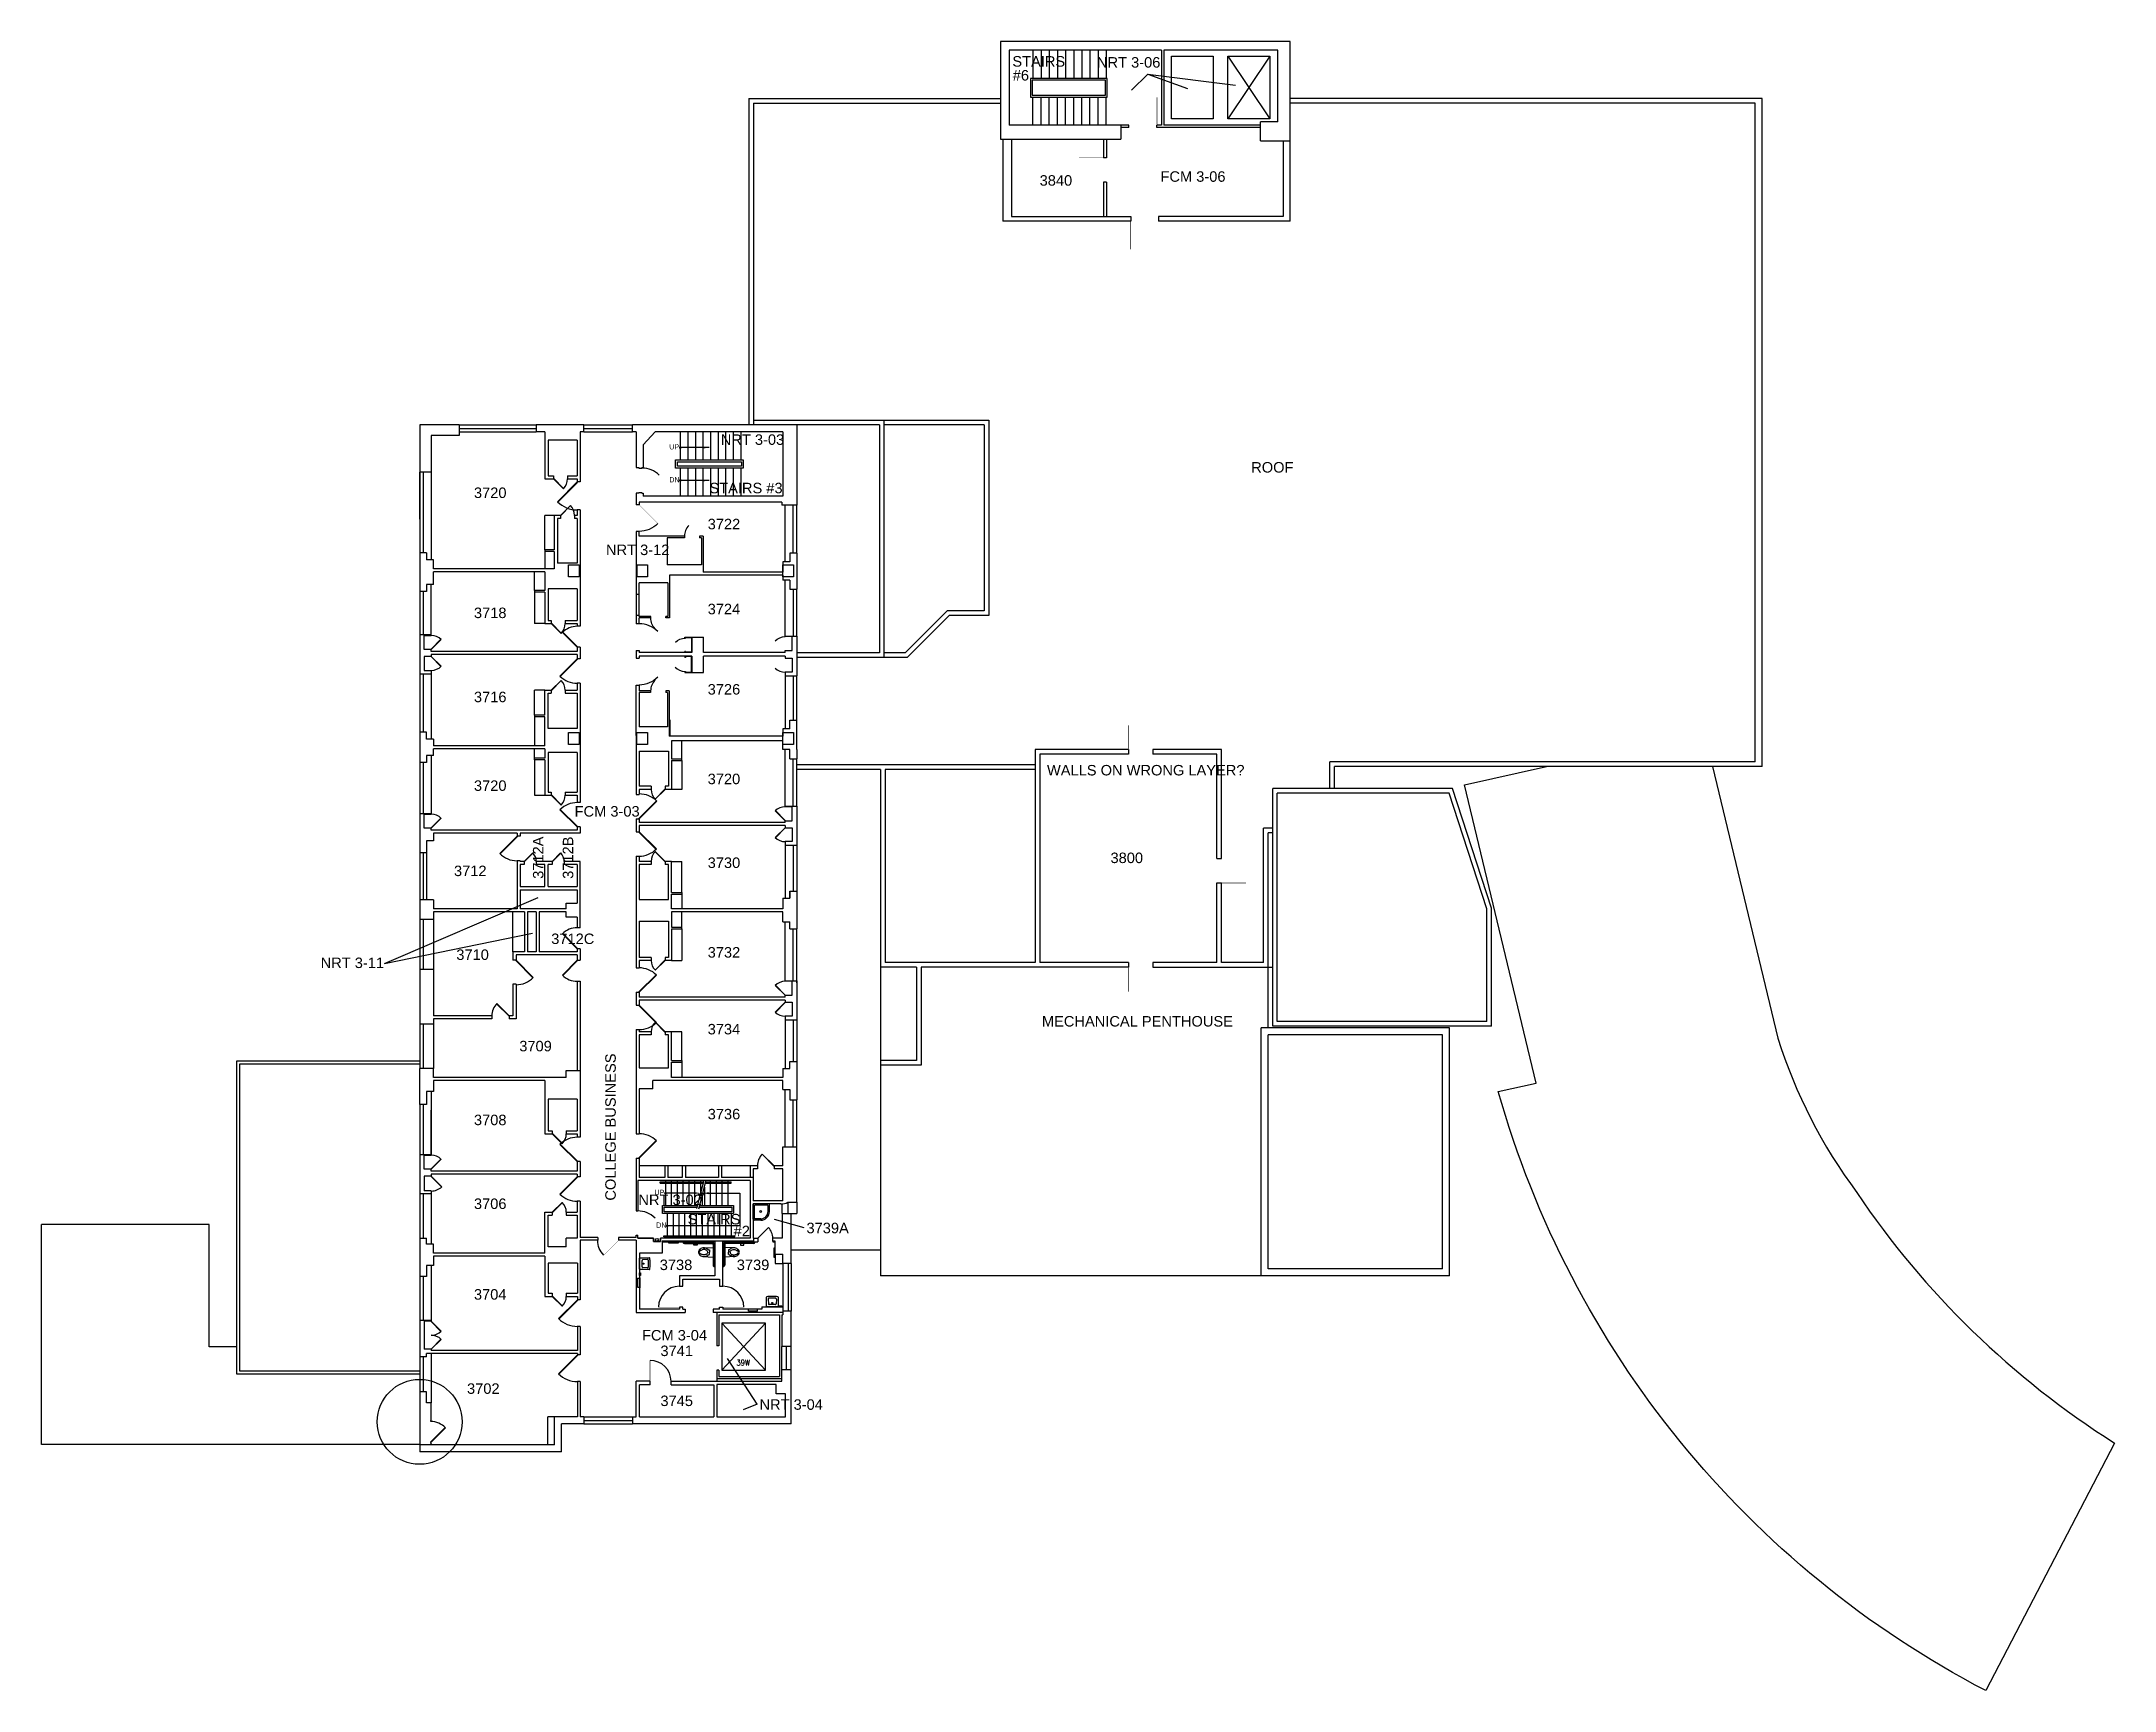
# Model space of a CAD drawing. Extents: x 1041 to 4604, y 376 to 3210.
import ezdxf

# ---------------------------------------------------------------- set-up
doc = ezdxf.new("R2010")
doc.units = 0
doc.header["$LTSCALE"] = 96
doc.header["$MEASUREMENT"] = 0
doc.layers.get('0').update_dxf_attribs({"linetype": 'CONTINUOUS'})
doc.layers.get('DEFPOINTS').update_dxf_attribs({"color": 31, "linetype": 'CONTINUOUS'})
for name, color, linetype in [('A-ANNO-RNUM', 4, 'CONTINUOUS'), ('A-ANNO-TEXT', 4, 'CONTINUOUS'), ('A-ANNO-TEXT-CTC', 181, 'CONTINUOUS'), ('A-DOOR', 2, 'CONTINUOUS'), ('A-FLOR-CASE', 3, 'CONTINUOUS'), ('A-FLOR-SHFT', 1, 'CONTINUOUS'), ('A-FLOR-STRS', 2, 'CONTINUOUS'), ('A-GLAZ', 2, 'CONTINUOUS'), ('A-ROOF', 1, 'CONTINUOUS'), ('A-WALL-FULL', 6, 'CONTINUOUS'), ('A-WALL-SILL', 1, 'CONTINUOUS'), ('P-FIXT-FLOR', 2, 'CONTINUOUS'), ('S-COLS', 8, 'CONTINUOUS')]:
    doc.layers.add(name, color=color, linetype=linetype)
doc.styles.add('ARIAL', font='arial.ttf')
doc.styles.add('PP-FPLL-unverified$0$STANDARD', font='ROMANS.shx', dxfattribs={"width": 0.85})
doc.styles.get("Standard").update_dxf_attribs({"font": 'arial.ttf'})

msp = doc.modelspace()

# ---------------------------------------------------------------- texts
at = {"layer": 'A-ANNO-RNUM', "style": 'ARIAL'}
for s, p in [('#6', (2710.3, 3143.2)), ('3720', (1784.3, 2425.8)), ('3722', (2186, 2372)), ('3718', (1784.3, 2219.4)), ('3724', (2186, 2226)), ('3726', (2186, 2088)), ('3716', (1784.3, 2074.9)), ('3720', (1784.3, 1922.5)), ('3720', (2186, 1934)), ('3712', (1750, 1776)), ('3730', (2186, 1790)), ('3710', (1754, 1632)), ('3732', (2186, 1636)), ('3734', (2186, 1504)), ('3708', (1784.3, 1348)), ('3736', (2186, 1358)), ('3706', (1784.3, 1204)), ('#2', (2230.6, 1157.1)), ('3738', (2103.6, 1099)), ('3739', (2236, 1099)), ('3704', (1784.3, 1048.2)), ('3702', (1772.4, 886.3)), ('3745', (2104.8, 865.3))]:
    msp.add_text(s, height=18, dxfattribs=at).set_placement(p)
at = {"layer": 'A-ANNO-TEXT', "style": 'ARIAL'}
for s, p in [('STAIRS', (2709.6, 3167.1)), ('ROOF', (3120.1, 2469.5)), ('STAIRS #3', (2189, 2433.9)), ('MECHANICAL PENTHOUSE', (2760.4, 1517.5)), ('STAIRS', (2151.5, 1177.5))]:
    msp.add_text(s, height=18, dxfattribs=at).set_placement(p)
at = {"layer": 'A-ANNO-TEXT', "width": 0.85}
for s, p in [('UP', (2120, 2509.2)), ('DN', (2120, 2452.7)), ('UP', (2094.5, 1228)), ('DN', (2097.5, 1171.8))]:
    msp.add_text(s, height=9, dxfattribs=at).set_placement(p)
at = {"layer": 'A-ANNO-TEXT', "style": 'ARIAL'}
msp.add_text('COLLEGE BUSINESS', height=18, rotation=90, dxfattribs=at).set_placement((2028, 1218.3))
at = {"layer": 'A-ANNO-TEXT', "style": 'PP-FPLL-unverified$0$STANDARD', "width": 0.85}
msp.add_text('39W', height=10.06, dxfattribs=at).set_placement((2235.4, 934.9))
at = {"layer": 'A-ANNO-TEXT-CTC', "style": 'ARIAL'}
for s, p in [('NRT 3-06', (2855, 3165.4)), ('3840', (2756.5, 2962.5)), ('FCM 3-06', (2964.2, 2969.2)), ('NRT 3-03', (2208.5, 2517.1)), ('NRT 3-12', (2011.2, 2327.7)), ('FCM 3-03', (1957.3, 1878.3)), ('3800', (2878.3, 1798.4)), ('3712C', (1917.1, 1659.3)), ('NRT 3-11', (1520.8, 1618)), ('3709', (1862.2, 1474.9)), ('NRT 3-02', (2066.9, 1210.7)), ('3739A', (2355.8, 1162.3)), ('FCM 3-04', (2073.1, 978)), ('NRT 3-04', (2275, 858.9))]:
    msp.add_text(s, height=18, dxfattribs=at).set_placement(p)
for s, p in [('3712A', (1903.7, 1771.3)), ('3712B', (1955, 1771.3))]:
    msp.add_text(s, height=18, rotation=90, dxfattribs=at).set_placement(p)
at = {"layer": 'DEFPOINTS', "style": 'ARIAL'}
for s, p in [('WALLS ON WRONG LAYER?', (2769.1, 1949)), ('3741', (2104.8, 951.2))]:
    msp.add_text(s, height=18, dxfattribs=at).set_placement(p)

# ---------------------------------------------------------------- blocks, each defined once
blk = doc.blocks.new('DR')
at = {"layer": 'A-DOOR'}
blk.add_lwpolyline([(0, 0, 0.0238, 0.0238, 0), (0, 1, 0, 0, 0.414214), (-1, 0, 0, 0, 0.414214)], format="xyseb", dxfattribs=at)
blk = doc.blocks.new('DOOR-E')
at = {"const_width": 0.001}
blk.add_lwpolyline([(0, 0), (-0.707, 0.707)], dxfattribs=at)
blk.add_arc((0, 0), 1, 135, 180)
blk = doc.blocks.new('MOP_SINK_flr')
for p, q in [((0, -26.5), (0, 0)), ((26.5, 0), (0, 0)), ((13, -28), (1.5, -28)), ((2.25, -25), (2.25, -3)), ((25, -2.25), (3, -2.25)), ((13, -25.75), (3, -25.75)), ((25.75, -13), (25.75, -3)), ((28, -13), (28, -1.5))]:
    blk.add_line(p, q)
blk.add_circle((13, -13), 1.5)
for centre, radius, start, end in [((26.5, -1.5), 1.5, 0, 90), ((1.5, -26.5), 1.5, 180, 270), ((3, -3), 0.75, 90, 180), ((3, -25), 0.75, 180, 270), ((13, -13), 15, 270, 0), ((13, -13), 12.75, 270, 0), ((25, -3), 0.75, 0, 90)]:
    blk.add_arc(centre, radius, start, end)

# ---------------------------------------------------------------- linework, layer by layer
at = {"layer": 'A-ANNO-TEXT'}
for p, q in [((2188.4, 2512.4), (2139.5, 2512.4)), ((2188.4, 2455.9), (2139.5, 2455.9)), ((2162.9, 1231.1), (2114, 1231.1))]:
    msp.add_line(p, q, dxfattribs=at)
at = {"layer": 'A-ANNO-TEXT', "const_width": 1.66}
for points in [[(2138.9, 2513.9, 1), (2138.9, 2511, 1)], [(2138.9, 2457.4, 1), (2138.9, 2454.5, 1)], [(2113.4, 1232.6, 1), (2113.4, 1229.8, 1)], [(2116.4, 1176.5, 1), (2116.4, 1173.6, 1)]]:
    msp.add_lwpolyline(points, format="xyb", close=True, dxfattribs=at)
at = {"layer": 'A-ANNO-TEXT'}
msp.add_lwpolyline([(2188.4, 1231.1), (2241.3, 1231.1), (2241.3, 1175), (2117, 1175)], dxfattribs=at)
for points in [[(2177.8, 2510.7), (2177.8, 2514.3), (2188.6, 2512.5)], [(2177.8, 2454.2), (2177.8, 2457.8), (2188.6, 2456)], [(2162.3, 1229.5), (2162.3, 1233.1), (2173.1, 1231.3)], [(2188.4, 1229.3), (2188.4, 1232.9), (2177.6, 1231.1)]]:
    msp.add_solid(points, dxfattribs=at)
at = {"layer": 'A-ANNO-TEXT-CTC'}
for p, q in [((2942.6, 3154.1), (2914.4, 3126.6)), ((2942.6, 3154.1), (3010.8, 3129.2)), ((2942.6, 3154.1), (3093.4, 3135.1)), ((1630.6, 1625.8), (1894.8, 1739.4)), ((1630.6, 1625.8), (1884.8, 1678.1)), ((2351.6, 1171.8), (2300.9, 1186)), ((2270.8, 868.6), (2220, 947.2)), ((2270.8, 868.6), (2246.9, 858.7))]:
    msp.add_line(p, q, dxfattribs=at)
at = {"layer": 'A-DOOR'}
for p, q in [((1921, 2458.7), (1938, 2441.7)), ((1921.4, 2459), (1938.3, 2442.1)), ((1961.8, 2453.3), (1927.8, 2419.4)), ((1962.5, 2452.6), (1928.5, 2418.7)), ((1933, 2395.9), (1950, 2412.9)), ((1933.4, 2395.6), (1950.3, 2412.6)), ((1917, 2210.1), (1934, 2193.1)), ((1917.4, 2210.4), (1934.3, 2193.4)), ((1710.6, 2165.9), (1727.6, 2182.9)), ((1711, 2165.6), (1728, 2182.5)), ((1961.8, 2169.3), (1936.3, 2194.8)), ((1962.3, 2169.8), (1936.8, 2195.3)), ((1710.6, 2153.2), (1727.6, 2136.2)), ((1711, 2153.6), (1728, 2136.6)), ((1961.8, 2149.3), (1932.1, 2119.6)), ((1962.4, 2148.7), (1932.7, 2119)), ((1917, 2095.3), (1934, 2112.3)), ((1917.4, 2095), (1934.3, 2111.9)), ((2112.6, 1925.4), (2095.7, 1908.4)), ((2113, 1925.1), (2096, 1908.1)), ((1917, 1915.1), (1934, 1898.1)), ((1917.4, 1915.4), (1934.3, 1898.4)), ((1961.8, 1860.4), (1932.1, 1890.1)), ((1962.4, 1861), (1932.7, 1890.7)), ((2067.6, 1874.9), (2098, 1905.4)), ((2068.2, 1874.3), (2098.7, 1904.7)), ((2319.4, 1871.6), (2302.4, 1888.6)), ((1710.6, 1858.7), (1727.6, 1875.6)), ((1711, 1858.3), (1728, 1875.3)), ((2319, 1871.2), (2302, 1888.2)), ((2319, 1859.2), (2302, 1842.3)), ((2319.4, 1858.9), (2302.4, 1841.9)), ((1858.4, 1844.4), (1828.7, 1814.7)), ((1859, 1843.8), (1829.3, 1814.1)), ((2067.6, 1851.7), (2097.3, 1822)), ((2068.2, 1852.3), (2097.9, 1822.6)), ((2112.6, 1801), (2095.7, 1817.9)), ((2113, 1801.3), (2096, 1818.3)), ((1870.5, 1800.9), (1885.3, 1815.8)), ((1870.8, 1800.6), (1885.7, 1815.5)), ((1918.5, 1800.9), (1933.3, 1815.8)), ((1918.8, 1800.6), (1933.7, 1815.5)), ((1961.8, 1651.3), (1936.3, 1676.8)), ((1962.3, 1651.8), (1936.8, 1677.3)), ((1856, 1630.7), (1885.7, 1601)), ((1856.6, 1631.3), (1886.3, 1601.6)), ((1961.8, 1631.3), (1936.3, 1605.9)), ((1962.3, 1630.8), (1936.8, 1605.3)), ((2067.6, 1576.9), (2097.3, 1606.6)), ((2068.2, 1576.3), (2097.9, 1606)), ((2112.6, 1631.4), (2095.7, 1614.4)), ((2113, 1631.1), (2096, 1614.1)), ((2319, 1571.2), (2302, 1588.2)), ((2319.4, 1571.6), (2302.4, 1588.6)), ((1844.6, 1535.5), (1823.3, 1556.7)), ((1845, 1535.9), (1823.8, 1557.2)), ((2067.6, 1553.7), (2097.3, 1524)), ((2068.2, 1554.3), (2097.9, 1524.6)), ((2319, 1559.2), (2302, 1542.3)), ((2319.4, 1558.9), (2302.4, 1541.9)), ((2112.6, 1508), (2095.7, 1524.9)), ((2113, 1508.3), (2096, 1525.3)), ((1919, 1333.1), (1936, 1316.1)), ((1919.4, 1333.4), (1936.3, 1316.4)), ((2067.6, 1291.9), (2097.3, 1321.6)), ((2068.2, 1291.3), (2097.9, 1321)), ((1710.6, 1272.7), (1727.6, 1289.6)), ((1711, 1272.3), (1728, 1289.3)), ((1961.8, 1285.3), (1932.1, 1315)), ((1962.4, 1285.9), (1932.7, 1315.6)), ((2299.9, 1277.5), (2279.4, 1298)), ((2300.4, 1277.9), (2279.9, 1298.4)), ((1710.6, 1259.9), (1728.6, 1241.9)), ((1711, 1260.3), (1729, 1242.3)), ((1961.8, 1259.3), (1932.1, 1229.6)), ((1962.4, 1258.7), (1932.7, 1229)), ((1919, 1198.3), (1936, 1215.3)), ((1919.4, 1198), (1936.3, 1214.9)), ((2271.9, 1153.7), (2290.3, 1172.1)), ((1919, 1053.8), (1936, 1036.8)), ((1919.4, 1054.2), (1936.3, 1037.2)), ((1962, 1048.1), (1929.5, 1015.5)), ((1962.7, 1047.4), (1930.2, 1014.9)), ((1710.6, 1010.6), (1727.6, 993.6)), ((1711, 1010.9), (1728, 994)), ((1710.6, 963.3), (1727.6, 980.3)), ((1711, 962.9), (1728, 979.9)), ((1962, 953.3), (1929.5, 920.8)), ((1962.7, 952.6), (1930.2, 920.1)), ((1709.5, 803.2), (1734.9, 828.7)), ((1710, 802.7), (1735.5, 828.1))]:
    msp.add_line(p, q, dxfattribs=at)
at = {"layer": 'A-DOOR', "const_width": 1}
for points in [[(2137.4, 1035.2), (2101.4, 1035.2)], [(2212.2, 1035.2), (2248.2, 1035.2)], [(2087, 907.8), (2087, 943.8)]]:
    msp.add_lwpolyline(points, dxfattribs=at)
at = {"layer": 'A-DOOR'}
for centre, radius, start, end in [((1921, 2458.7), 24, 315, 0), ((1961.8, 2453.3), 48, 225, 270), ((1933, 2395.9), 24, 0, 45), ((1917, 2210.1), 24, 315, 0), ((1711, 2165.6), 24, 45, 90), ((1961.8, 2169.3), 36, 90, 135), ((1711, 2153.6), 24, 270, 315), ((1961.8, 2149.3), 42, 225, 270), ((1917, 2095.3), 24, 0, 45), ((2113, 1925.1), 24, 180, 225), ((1961.8, 1860.4), 42, 90, 135), ((1917, 1915.1), 24, 315, 0), ((2068.2, 1874.3), 43, 45, 90), ((2319, 1871.2), 24, 90, 135), ((1711, 1858.3), 24, 45, 90), ((2068.2, 1852.3), 42, 270, 315), ((2113, 1801.3), 24, 135, 180), ((2319, 1859.2), 24, 225, 270), ((1858.4, 1844.4), 42, 225, 270), ((1870.5, 1800.9), 21, 0, 45), ((1918.5, 1800.9), 21, 0, 45), ((1961.8, 1651.3), 36, 90, 135), ((1961.8, 1631.3), 36, 225, 270), ((2068.2, 1576.3), 42, 45, 90), ((2113, 1631.1), 24, 180, 225), ((1856.6, 1631.3), 42, 270, 315), ((2319, 1571.2), 24, 90, 135), ((1845, 1535.9), 30, 135, 180), ((2319, 1559.2), 24, 225, 270), ((2068.2, 1554.3), 42, 270, 315), ((2113, 1508.3), 24, 135, 180), ((1961.8, 1285.3), 42, 90, 135), ((1919, 1333.1), 24, 315, 0), ((2068.2, 1291.3), 42, 45, 90), ((1711, 1272.3), 24, 45, 90), ((2300.4, 1277.9), 29, 135, 180), ((1711, 1260.3), 25.5, 270, 315), ((1961.8, 1259.3), 42, 225, 270), ((1919, 1198.3), 24, 0, 45), ((2271.9, 1153.7), 26, 0, 45), ((2137.4, 1035.2), 36, 90, 180), ((2212.2, 1035.2), 36, 360, 90), ((1919, 1053.8), 24, 315, 0), ((1962, 1048.1), 46, 225, 270), ((1711, 1010.9), 24, 270, 315), ((1711, 962.9), 24, 45, 90), ((2087, 907.8), 36, 0, 90), ((1962, 953.3), 46, 225, 270), ((1710, 802.7), 36, 45, 90)]:
    msp.add_arc(centre, radius, start, end, dxfattribs=at)
at = {"layer": 'A-FLOR-CASE'}
for p, q in [((1906.4, 2336.7), (1906.4, 2395.9)), ((1922.4, 2395.9), (1906.4, 2395.9)), ((1906.4, 2333.7), (1906.4, 2303.9)), ((1888.4, 2266.8), (1888.4, 2298.7)), ((1888.4, 2263.8), (1888.4, 2210.1)), ((1906.4, 2210.1), (1888.4, 2210.1)), ((2146.9, 2186.9), (2158.9, 2186.9)), ((2146.9, 2184.9), (2146.9, 2186.9)), ((2146.9, 2184.9), (2147.6, 2184.9)), ((2147.6, 2186.2), (2158.1, 2186.2)), ((2147.6, 2184.9), (2147.6, 2186.2)), ((2158.1, 2186.2), (2158.1, 2160.9)), ((2147.6, 2162.2), (2146.9, 2162.2)), ((2146.9, 2160.2), (2146.9, 2162.2)), ((2147, 2153.9), (2147, 2151.9)), ((2147.8, 2151.9), (2147, 2151.9)), ((2147.6, 2160.9), (2147.6, 2162.2)), ((2158.1, 2160.9), (2147.6, 2160.9)), ((2158.3, 2153.2), (2147.8, 2153.2)), ((2147.8, 2153.2), (2147.8, 2151.9)), ((2158.3, 2126.7), (2158.3, 2153.2)), ((2147, 2127.9), (2147.8, 2127.9)), ((2147, 2127.9), (2147, 2125.9)), ((2147, 2125.9), (2159, 2125.9)), ((2147.8, 2127.9), (2147.8, 2126.7)), ((2147.8, 2126.7), (2158.3, 2126.7)), ((1906.4, 2095.3), (1888.4, 2095.3)), ((1888.4, 2052.7), (1888.4, 2095.3)), ((1888.4, 2049.7), (1888.4, 2000.1)), ((2141.6, 1977.7), (2141.6, 2008.7)), ((1888.4, 1978.9), (1888.4, 1994.8)), ((1888.4, 1975.9), (1888.4, 1915.1)), ((2141.6, 1974.7), (2141.6, 1925.1)), ((2141.6, 1925.1), (2123.6, 1925.1)), ((1888.4, 1915.1), (1906.4, 1915.1)), ((2123.6, 1801.3), (2141.6, 1801.3)), ((2141.6, 1747.9), (2141.6, 1801.3)), ((1851.4, 1645.9), (1851.4, 1714.7)), ((2141.6, 1744.9), (2141.6, 1719.9)), ((2141.6, 1688.4), (2141.6, 1714.7)), ((2141.6, 1685.4), (2141.6, 1631.1)), ((2123.6, 1631.1), (2141.6, 1631.1)), ((2141.6, 1508.3), (2123.6, 1508.3)), ((2141.6, 1459.2), (2141.6, 1508.3)), ((2141.6, 1456.2), (2141.6, 1429.9)), ((2112.4, 1277.9), (2068.2, 1277.9)), ((2142.4, 1277.9), (2117.6, 1277.9)), ((2204.4, 1277.9), (2147.6, 1277.9)), ((2258.9, 1277.9), (2209.6, 1277.9))]:
    msp.add_line(p, q, dxfattribs=at)
at = {"layer": 'A-FLOR-SHFT'}
for p, q in [((3080, 3185.3), (3152, 3077.3)), ((3152, 3185.3), (3080, 3077.3)), ((2210.5, 1007.8), (2285.2, 926.8)), ((2210.5, 926.8), (2285.2, 1007.8))]:
    msp.add_line(p, q, dxfattribs=at)
for points in [[(2983, 3185.3), (3055, 3185.3), (3055, 3077.3), (2983, 3077.3)], [(3080, 3185.3), (3152, 3185.3), (3152, 3077.3), (3080, 3077.3)], [(2210.5, 926.8), (2285.2, 926.8), (2285.2, 1007.8), (2210.5, 1007.8)]]:
    msp.add_lwpolyline(points, close=True, dxfattribs=at)
at = {"layer": 'A-FLOR-STRS'}
for p, q in [((2745, 3195.3), (2745, 3146.8)), ((2759, 3195.3), (2759, 3146.8)), ((2773, 3195.3), (2773, 3146.8)), ((2787, 3195.3), (2787, 3146.8)), ((2801, 3195.3), (2801, 3146.8)), ((2815, 3195.3), (2815, 3146.8)), ((2829, 3195.3), (2829, 3146.8)), ((2843, 3195.3), (2843, 3146.8)), ((2857, 3195.3), (2857, 3146.8)), ((2871, 3195.3), (2871, 3146.8)), ((2745, 3066.3), (2745, 3114.8)), ((2759, 3066.3), (2759, 3114.8)), ((2773, 3066.3), (2773, 3114.8)), ((2787, 3066.3), (2787, 3114.8)), ((2801, 3066.3), (2801, 3114.8)), ((2815, 3066.3), (2815, 3114.8)), ((2829, 3066.3), (2829, 3114.8)), ((2843, 3066.3), (2843, 3114.8)), ((2857, 3066.3), (2857, 3114.8)), ((2871, 3066.3), (2871, 3114.8)), ((2138.9, 2539.3), (2138.9, 2491.2)), ((2151.9, 2539.3), (2151.9, 2491.2)), ((2164.9, 2539.3), (2164.9, 2491.2)), ((2177.9, 2539.3), (2177.9, 2491.2)), ((2190.9, 2539.3), (2190.9, 2491.2)), ((2203.9, 2539.3), (2203.9, 2491.2)), ((2216.9, 2539.3), (2216.9, 2491.2)), ((2229.9, 2539.3), (2229.9, 2491.2)), ((2242.9, 2539.3), (2242.9, 2491.2)), ((2138.9, 2477.2), (2138.9, 2429.1)), ((2151.9, 2477.2), (2151.9, 2429.1)), ((2164.9, 2477.2), (2164.9, 2429.1)), ((2177.9, 2477.2), (2177.9, 2429.1)), ((2190.9, 2477.2), (2190.9, 2429.1)), ((2203.9, 2477.2), (2203.9, 2429.1)), ((2216.9, 2477.2), (2216.9, 2429.1)), ((2229.9, 2477.2), (2229.9, 2429.1)), ((2242.9, 2477.2), (2242.9, 2429.1)), ((2104.4, 1250.4), (2179, 1250.4)), ((2104.4, 1248.4), (2104.4, 1250.4)), ((2104.4, 1248.4), (2178.4, 1248.4)), ((2113.4, 1252.4), (2113.4, 1250.4)), ((2113.4, 1248.4), (2113.4, 1210.2)), ((2123.4, 1252.4), (2123.4, 1250.4)), ((2123.4, 1248.4), (2123.4, 1210.2)), ((2133.4, 1252.4), (2133.4, 1250.4)), ((2133.4, 1248.4), (2133.4, 1210.2)), ((2143.4, 1252.4), (2143.4, 1250.4)), ((2143.4, 1248.4), (2143.4, 1210.2)), ((2153.4, 1252.4), (2153.4, 1250.4)), ((2153.4, 1248.4), (2153.4, 1210.2)), ((2163.4, 1252.4), (2163.4, 1250.4)), ((2163.4, 1248.4), (2163.4, 1210.2)), ((2173.4, 1252.4), (2173.4, 1250.4)), ((2173.4, 1248.4), (2173.4, 1229.5)), ((2182.1, 1248.4), (2226.4, 1248.4)), ((2182.7, 1250.4), (2226.4, 1250.4)), ((2190.4, 1252.4), (2190.4, 1250.4)), ((2190.4, 1248.4), (2190.4, 1210.2)), ((2200.4, 1252.4), (2200.4, 1250.4)), ((2200.4, 1248.4), (2200.4, 1210.2)), ((2210.4, 1252.4), (2210.4, 1250.4)), ((2210.4, 1248.4), (2210.4, 1210.2)), ((2220.4, 1252.4), (2220.4, 1250.4)), ((2220.4, 1248.4), (2220.4, 1210.2)), ((2226.4, 1248.4), (2226.4, 1250.4)), ((2176.4, 1228.6), (2176.4, 1210.2)), ((2180.4, 1241.7), (2180.4, 1210.2)), ((2116.4, 1196.2), (2116.4, 1157.9)), ((2126.4, 1196.2), (2126.4, 1157.9)), ((2136.4, 1196.2), (2136.4, 1157.9)), ((2146.4, 1196.2), (2146.4, 1157.9)), ((2156.4, 1196.2), (2156.4, 1157.9)), ((2166.4, 1196.2), (2166.4, 1157.9)), ((2176.4, 1196.2), (2176.4, 1157.9)), ((2186.4, 1196.2), (2186.4, 1157.9)), ((2196.4, 1196.2), (2196.4, 1157.9)), ((2206.4, 1196.2), (2206.4, 1157.9)), ((2216.4, 1196.2), (2216.4, 1157.9)), ((2226.4, 1196.2), (2226.4, 1157.9)), ((2110.4, 1157.9), (2232.4, 1157.9)), ((2110.4, 1155.9), (2110.4, 1157.9)), ((2110.4, 1155.9), (2232.4, 1155.9)), ((2116.4, 1155.9), (2116.4, 1153.9)), ((2126.4, 1155.9), (2126.4, 1153.9)), ((2136.4, 1155.9), (2136.4, 1153.9)), ((2146.4, 1155.9), (2146.4, 1153.9)), ((2156.4, 1155.9), (2156.4, 1153.9)), ((2166.4, 1155.9), (2166.4, 1153.9)), ((2176.4, 1155.9), (2176.4, 1153.9)), ((2186.4, 1155.9), (2186.4, 1153.9)), ((2196.4, 1155.9), (2196.4, 1153.9)), ((2206.4, 1155.9), (2206.4, 1153.9)), ((2216.4, 1155.9), (2216.4, 1153.9)), ((2226.4, 1155.9), (2226.4, 1153.9)), ((2232.4, 1155.9), (2232.4, 1157.9))]:
    msp.add_line(p, q, dxfattribs=at)
for points in [[(2740.8, 3114.8), (2872.8, 3114.8), (2872.8, 3146.8), (2740.8, 3146.8)], [(2743.8, 3117.8), (2869.8, 3117.8), (2869.8, 3143.8), (2743.8, 3143.8)], [(2130.9, 2491.2), (2246.9, 2491.2), (2246.9, 2477.2), (2130.9, 2477.2)], [(2133.9, 2488.2), (2243.9, 2488.2), (2243.9, 2480.2), (2133.9, 2480.2)]]:
    msp.add_lwpolyline(points, close=True, dxfattribs=at)
for points in [[(2167.1, 1205), (2172.8, 1227), (2169.8, 1229.2), (2177.2, 1229.9), (2174.1, 1232), (2179.7, 1253.3)], [(2170.5, 1204.2), (2176.3, 1226.2), (2173.2, 1228.3), (2180.7, 1229), (2177.6, 1231.1), (2183.5, 1253.6)], [(2172.1, 1210.2), (2230.4, 1210.2), (2230.4, 1196.2), (2108.4, 1196.2), (2108.4, 1210.2), (2168.4, 1210.2)], [(2171.3, 1207.2), (2227.4, 1207.2), (2227.4, 1199.2), (2111.4, 1199.2), (2111.4, 1207.2), (2167.6, 1207.2)]]:
    msp.add_lwpolyline(points, dxfattribs=at)
at = {"layer": 'A-GLAZ'}
for p, q in [((1759, 2545.3), (1891, 2545.3)), ((1973, 2545.3), (2057, 2545.3)), ((1697, 2470.1), (1697, 2331.3)), ((2332.8, 2331.2), (2332.8, 2413.2)), ((1697, 2265.3), (1697, 2190.6)), ((2333, 2268.9), (2333, 2188.5)), ((1697, 2123.3), (1697, 2023.3)), ((2333, 2120.2), (2333, 2043.9)), ((1697, 1971.3), (1697, 1883.3)), ((2333, 1896.2), (2333, 1977.3)), ((2333, 1829), (2333, 1750.1)), ((1697, 1816.1), (1697, 1735.3)), ((1697, 1701.3), (1697, 1615.3)), ((2333, 1596.2), (2333, 1685.3)), ((1697, 1521.3), (1697, 1445.3)), ((2333, 1529), (2333, 1457.3)), ((2333, 1310.6), (2333, 1391.3)), ((1697, 1383.3), (1697, 1297.3)), ((1697, 1230.1), (1697, 1153.7)), ((2324, 1215.6), (2324, 1196.1)), ((2324.2, 1110.4), (2324.2, 1028.4)), ((1697, 1088.2), (1697, 1012.2)), ((2321.6, 927.7), (2321.6, 967.9)), ((1697, 949.7), (1697, 889.7)), ((1973, 840.7), (2057, 840.7))]:
    msp.add_line(p, q, dxfattribs=at)
at = {"layer": 'A-ROOF'}
for p, q in [((2257, 3112.3), (2689, 3112.3)), ((2257, 3112.3), (2257, 2551.3)), ((2265, 3104.3), (2689, 3104.3)), ((2265, 3104.3), (2265, 2551.3)), ((3998, 3112.3), (3187, 3112.3)), ((3986, 3104.3), (3187, 3104.3)), ((3986, 1972.3), (3986, 3104.3)), ((3998, 1964.3), (3998, 3112.3)), ((2265, 2559.3), (2669, 2559.3)), ((2481, 2551.3), (2339, 2551.3)), ((2481, 2551.3), (2481, 2159.9)), ((2489, 2559.3), (2489, 2151.9)), ((2661, 2551.3), (2489, 2551.3)), ((2661, 2551.3), (2661, 2231.9)), ((2669, 2559.3), (2669, 2223.9)), ((2597.6, 2231.9), (2525.6, 2159.9)), ((2600.9, 2223.9), (2528.9, 2151.9)), ((2661, 2231.9), (2597.6, 2231.9)), ((2669, 2223.9), (2600.9, 2223.9)), ((2481, 2159.9), (2339, 2159.9)), ((2528.9, 2151.9), (2339, 2151.9)), ((2525.6, 2159.9), (2489, 2159.9)), ((2749, 1967.3), (2339, 1967.3)), ((2749, 1993.3), (2749, 1627.3)), ((2909, 1993.3), (2749, 1993.3)), ((2757, 1985.3), (2757, 1627.3)), ((2909, 1985.3), (2757, 1985.3)), ((2909, 1993.3), (2909, 1985.3)), ((3069, 1993.3), (2951, 1993.3)), ((2951, 1993.3), (2951, 1985.3)), ((3061, 1985.3), (2951, 1985.3)), ((3061, 1806.3), (3061, 1985.3)), ((3069, 1806.3), (3069, 1993.3)), ((3986, 1972.3), (3255, 1972.3)), ((3255, 1926.3), (3255, 1972.3)), ((3998, 1964.3), (3263, 1964.3)), ((3263, 1926.3), (3263, 1964.3)), ((2483, 1959.3), (2339, 1959.3)), ((2483, 1959.3), (2483, 1089.3)), ((2749, 1959.3), (2491, 1959.3)), ((2491, 1959.3), (2491, 1627.3)), ((3466.3, 1926.3), (3157, 1926.3)), ((3157, 1518.3), (3157, 1926.3)), ((3533, 1721.1), (3466.3, 1926.3)), ((3460.5, 1918.3), (3165, 1918.3)), ((3165, 1526.3), (3165, 1918.3)), ((3525, 1719.8), (3460.5, 1918.3)), ((3141, 1627.3), (3141, 1858.3)), ((3157, 1858.3), (3141, 1858.3)), ((3157, 1850.3), (3149, 1850.3)), ((3149, 1515.3), (3149, 1850.3)), ((3061, 1806.3), (3069, 1806.3)), ((3061, 1627.3), (3061, 1764.3)), ((3061, 1764.3), (3069, 1764.3)), ((3069, 1627.3), (3069, 1764.3)), ((3525, 1526.3), (3525, 1719.8)), ((3533, 1518.3), (3533, 1721.1)), ((2545, 1619.3), (2483, 1619.3)), ((2749, 1627.3), (2491, 1627.3)), ((2545, 1619.3), (2545, 1459.3)), ((2553, 1619.3), (2553, 1451.3)), ((2909, 1619.3), (2553, 1619.3)), ((2909, 1627.3), (2757, 1627.3)), ((2909, 1627.3), (2909, 1619.3)), ((3061, 1627.3), (2951, 1627.3)), ((2951, 1627.3), (2951, 1619.3)), ((2951, 1619.3), (3157, 1619.3)), ((3141, 1627.3), (3069, 1627.3)), ((3137, 1089.3), (3137, 1515.3)), ((3461, 1515.3), (3137, 1515.3)), ((3149, 1101.3), (3149, 1503.3)), ((3449, 1503.3), (3149, 1503.3)), ((3533, 1518.3), (3157, 1518.3)), ((3525, 1526.3), (3165, 1526.3)), ((3449, 1101.3), (3449, 1503.3)), ((3461, 1089.3), (3461, 1515.3)), ((1691, 1457.9), (1376.4, 1457.9)), ((1376.4, 1457.9), (1376.4, 920.7)), ((1691, 1452.7), (1381.6, 1452.7)), ((1381.6, 1452.7), (1381.6, 925.9)), ((2545, 1459.3), (2483, 1459.3)), ((2553, 1451.3), (2483, 1451.3)), ((1041, 799.3), (1041, 1177.3)), ((1329, 1177.3), (1041, 1177.3)), ((1329, 967.3), (1329, 1177.3)), ((2483, 1133.3), (2329.5, 1133.3)), ((3461, 1089.3), (2483, 1089.3)), ((3449, 1101.3), (3149, 1101.3)), ((1376.4, 967.3), (1329, 967.3)), ((1376.4, 920.7), (1691, 920.7)), ((1381.6, 925.9), (1691, 925.9)), ((1691, 799.3), (1041, 799.3))]:
    msp.add_line(p, q, dxfattribs=at)
msp.add_lwpolyline([(3913, 1964.3), (4025.1, 1497.3, 0.082267), (4160.8, 1232.4, 0.103939), (4603.9, 801.7), (4382.5, 376.4, -0.20671), (3544.7, 1405.9), (3609.6, 1420.3), (3486.5, 1933), (3627.8, 1964.3)], format="xyb", dxfattribs=at)
at = {"layer": 'A-WALL-FULL'}
for p, q in [((3187, 3210.3), (2689, 3210.3)), ((2689, 3210.3), (2689, 3042.3)), ((3187, 2901.3), (3187, 3210.3)), ((2704, 3195.3), (2704, 3066.3)), ((2966, 3195.3), (2704, 3195.3)), ((2966, 3195.3), (2966, 3066.3)), ((3166, 3195.3), (2970, 3195.3)), ((2970, 3195.3), (2970, 3066.3)), ((3166, 3072.3), (3166, 3195.3)), ((2910, 3066.3), (2704, 3066.3)), ((2896, 3066.3), (2896, 3042.3)), ((2910, 3062.3), (2910, 3066.3)), ((2966, 3066.3), (2958, 3066.3)), ((2958, 3062.3), (2958, 3066.3)), ((3136, 3066.3), (2970, 3066.3)), ((3166, 3072.3), (3136, 3072.3)), ((3136, 3039.3), (3136, 3072.3)), ((2689, 3042.3), (2896, 3042.3)), ((2693, 3042.3), (2693, 2901.3)), ((2708, 3042.3), (2708, 2909.3)), ((2866.4, 3042.3), (2866.4, 3010.3)), ((2871.6, 3042.3), (2871.6, 3010.3)), ((2910, 3062.3), (2896, 3062.3)), ((3136, 3062.3), (2958, 3062.3)), ((3136, 3039.3), (3187, 3039.3)), ((3175, 3039.3), (3175, 2909.3)), ((2871.6, 3010.3), (2866.4, 3010.3)), ((2871.6, 2968.3), (2866.4, 2968.3)), ((2866.4, 2968.3), (2866.4, 2909.3)), ((2871.6, 2968.3), (2871.6, 2909.3)), ((2913, 2901.3), (2693, 2901.3)), ((2708, 2909.3), (2913, 2909.3)), ((2913, 2909.3), (2913, 2901.3)), ((3175, 2909.3), (2961, 2909.3)), ((2961, 2909.3), (2961, 2901.3)), ((3187, 2901.3), (2961, 2901.3)), ((1759, 2551.3), (1691, 2551.3)), ((1691, 2551.3), (1691, 2470.1)), ((1711, 2533.3), (1711, 2470.1)), ((1759, 2533.3), (1711, 2533.3)), ((1759, 2551.3), (1759, 2533.3)), ((1973, 2551.3), (1891, 2551.3)), ((1891, 2551.3), (1891, 2539.3)), ((1906.4, 2539.3), (1891, 2539.3)), ((1906.4, 2539.3), (1906.4, 2458.7)), ((1967, 2539.3), (1967, 2453.3)), ((1973, 2539.3), (1967, 2539.3)), ((1973, 2539.3), (1973, 2551.3)), ((2339, 2551.3), (2057, 2551.3)), ((2057, 2539.3), (2057, 2551.3)), ((2063, 2539.3), (2057, 2539.3)), ((2063, 2539.3), (2063, 2478.3)), ((2075, 2517.2), (2096, 2539.3)), ((2315, 2539.3), (2096, 2539.3)), ((2315, 2539.3), (2315, 2429.1)), ((2339, 2551.3), (2339, 2413.2)), ((1961.8, 2525.3), (1911.6, 2525.3)), ((1961.8, 2525.3), (1911.6, 2525.3)), ((1911.6, 2525.3), (1911.6, 2463.9)), ((1961.8, 2525.3), (1961.8, 2463.9)), ((2075, 2517.2), (2075, 2478.3)), ((1711, 2470.1), (1691, 2470.1)), ((1906.4, 2458.7), (1921, 2458.7)), ((1911.6, 2463.9), (1921, 2463.9)), ((1921, 2463.9), (1921, 2458.7)), ((1945, 2463.9), (1945, 2458.7)), ((1945, 2463.9), (1961.8, 2463.9)), ((1945, 2458.7), (1961.8, 2458.7)), ((1961.8, 2458.7), (1961.8, 2453.3)), ((2063, 2478.3), (2067.5, 2478.3)), ((2067.5, 2478.3), (2067.5, 2477.3)), ((2067.5, 2477.3), (2073, 2477.3)), ((2073, 2478.3), (2075, 2478.3)), ((2073, 2478.3), (2073, 2477.3)), ((1967, 2453.3), (1961.8, 2453.3)), ((2067.5, 2434.3), (2063, 2434.3)), ((2063, 2434.3), (2063, 2414.3)), ((2067.5, 2435.3), (2073, 2435.3)), ((2067.5, 2434.3), (2067.5, 2435.3)), ((2073, 2434.3), (2073, 2435.3)), ((2073, 2434.3), (2075, 2434.3)), ((2075, 2434.3), (2075, 2429.1)), ((2315, 2429.1), (2075, 2429.1)), ((1922.4, 2395.9), (1922.4, 2336.7)), ((1933, 2395.9), (1922.4, 2395.9)), ((1927.6, 2390.7), (1927.6, 2313.9)), ((1933, 2390.7), (1927.6, 2390.7)), ((1933, 2395.9), (1933, 2390.7)), ((1961.8, 2395.9), (1957, 2395.9)), ((1957, 2395.9), (1957, 2390.7)), ((1961.8, 2390.7), (1957, 2390.7)), ((1967, 2405.3), (1961.8, 2405.3)), ((1961.8, 2405.3), (1961.8, 2395.9)), ((1961.8, 2390.7), (1961.8, 2313.9)), ((1967, 2405.3), (1967, 2205.3)), ((2068, 2414.3), (2063, 2414.3)), ((2068, 2418.6), (2068, 2414.3)), ((2313.7, 2418.6), (2068, 2418.6)), ((2313.7, 2418.6), (2313.7, 2413.2)), ((2339, 2413.2), (2313.7, 2413.2)), ((2068, 2368.3), (2063, 2368.3)), ((2063, 2368.3), (2063, 2260.1)), ((2068, 2360.2), (2068, 2368.3)), ((2146, 2360.2), (2068, 2360.2)), ((2116.5, 2357.4), (2116.5, 2311.1)), ((2146, 2357.4), (2116.5, 2357.4)), ((2146, 2360.2), (2146, 2357.4)), ((2172, 2360.2), (2172, 2357.4)), ((2178.1, 2360.2), (2172, 2360.2)), ((2175.4, 2357.4), (2172, 2357.4)), ((2175.4, 2357.4), (2175.4, 2311.1)), ((2178.1, 2360.2), (2178.1, 2298.6)), ((1703, 2331.3), (1691, 2331.3)), ((1691, 2331.3), (1691, 2265.3)), ((1703, 2331.3), (1703, 2319.3)), ((1715, 2319.3), (1703, 2319.3)), ((1715, 2303.9), (1715, 2319.3)), ((1922.4, 2336.7), (1906.4, 2336.7)), ((1906.4, 2336.7), (1906.4, 2333.7)), ((1922.4, 2333.7), (1906.4, 2333.7)), ((1922.4, 2333.7), (1922.4, 2303.9)), ((2315, 2315.9), (2315, 2298.6)), ((2327, 2315.9), (2315, 2315.9)), ((2327, 2331.2), (2327, 2315.9)), ((2339, 2331.2), (2327, 2331.2)), ((2339, 2331.2), (2339, 2268.9)), ((1922.4, 2303.9), (1715, 2303.9)), ((1906.4, 2298.7), (1715, 2298.7)), ((1715, 2277.3), (1715, 2298.7)), ((1906.4, 2298.7), (1906.4, 2266.8)), ((1961.8, 2313.9), (1927.6, 2313.9)), ((2175.4, 2311.1), (2116.5, 2311.1)), ((2120.2, 2293.3), (2120.2, 2219.6)), ((2315.1, 2293.3), (2120.2, 2293.3)), ((2315.1, 2298.6), (2178.1, 2298.6)), ((2315, 2293.3), (2315, 2284.3)), ((2327, 2284.3), (2315, 2284.3)), ((2327, 2284.3), (2327, 2268.9)), ((1703, 2265.3), (1691, 2265.3)), ((1715, 2277.3), (1703, 2277.3)), ((1703, 2277.3), (1703, 2265.3)), ((1888.4, 2266.8), (1888.4, 2263.8)), ((1906.4, 2266.8), (1888.4, 2266.8)), ((1906.4, 2263.8), (1888.4, 2263.8)), ((1906.4, 2263.8), (1906.4, 2210.1)), ((1911.6, 2269.7), (1911.6, 2215.3)), ((1961.8, 2269.7), (1911.6, 2269.7)), ((1961.8, 2269.7), (1961.8, 2215.3)), ((2063, 2260.1), (2063, 2224.1)), ((2068, 2260.1), (2063, 2260.1)), ((2117.5, 2280.1), (2068, 2280.1)), ((2068, 2222.3), (2068, 2280.1)), ((2117.5, 2280.1), (2117.5, 2222.3)), ((2327, 2268.9), (2339, 2268.9)), ((1906.4, 2210.1), (1917, 2210.1)), ((1911.6, 2215.3), (1917, 2215.3)), ((1917, 2215.3), (1917, 2210.1)), ((1941, 2215.3), (1941, 2210.1)), ((1941, 2215.3), (1961.8, 2215.3)), ((1941, 2210.1), (1961.8, 2210.1)), ((1961.8, 2210.1), (1961.8, 2205.3)), ((2063, 2224.1), (2063, 2209.6)), ((2068, 2224.1), (2063, 2224.1)), ((2068, 2209.6), (2063, 2209.6)), ((2088.2, 2222.3), (2068, 2222.3)), ((2088.2, 2219.6), (2068, 2219.6)), ((2068, 2209.6), (2068, 2219.6)), ((2088.2, 2219.6), (2088.2, 2222.3)), ((2117.5, 2222.3), (2114.2, 2222.3)), ((2114.2, 2219.6), (2114.2, 2222.3)), ((2120.2, 2219.6), (2114.2, 2219.6)), ((1711, 2190.6), (1691, 2190.6)), ((1691, 2190.6), (1691, 2123.3)), ((1967, 2205.3), (1961.8, 2205.3)), ((2158.9, 2186.9), (2178.9, 2186.9)), ((2158.9, 2186.9), (2158.9, 2160.2)), ((2178.9, 2160.2), (2178.9, 2186.9)), ((2319, 2188.5), (2339, 2188.5)), ((2339, 2188.5), (2339, 2120.2)), ((1711, 2165.6), (1699, 2165.6)), ((1711, 2153.6), (1699, 2153.6)), ((1699, 2153.6), (1699, 2129.6)), ((1711, 2161.9), (1711, 2165.6)), ((1961.8, 2161.9), (1711, 2161.9)), ((1961.8, 2156.7), (1711, 2156.7)), ((1711, 2156.7), (1711, 2153.6)), ((1967, 2169.3), (1961.8, 2169.3)), ((1961.8, 2169.3), (1961.8, 2161.9)), ((1961.8, 2156.7), (1961.8, 2149.3)), ((1967, 2149.3), (1961.8, 2149.3)), ((1967, 2169.3), (1967, 2149.3)), ((2063, 2163.6), (2063, 2150.4)), ((2063, 2163.6), (2068, 2163.6)), ((2063, 2150.4), (2068, 2150.4)), ((2068, 2163.6), (2068, 2160.2)), ((2158.9, 2160.2), (2068, 2160.2)), ((2068, 2153.9), (2068, 2150.4)), ((2159, 2153.9), (2068, 2153.9)), ((2159, 2153.9), (2159, 2125.9)), ((2319, 2160.2), (2178.9, 2160.2)), ((2319, 2153.9), (2178.9, 2153.9)), ((2178.9, 2125.9), (2178.9, 2153.9)), ((2319, 2160.2), (2319, 2163.5)), ((2319, 2163.5), (2331, 2163.5)), ((2319, 2153.9), (2319, 2150.5)), ((2319, 2150.5), (2331, 2150.5)), ((2331, 2150.5), (2331, 2126.5)), ((1711, 2123.3), (1691, 2123.3)), ((1699, 2129.6), (1711, 2129.6)), ((1711, 2129.6), (1711, 2123.3)), ((1961.8, 2107.3), (1961.8, 2095.3)), ((1967, 2107.3), (1961.8, 2107.3)), ((1967, 2107.3), (1967, 1902.4)), ((2063, 2104.4), (2068, 2104.4)), ((2063, 2083.1), (2063, 2104.4)), ((2068, 2104.4), (2068, 2094.3)), ((2159, 2125.9), (2178.9, 2125.9)), ((2319, 2126.5), (2319, 2120.2)), ((2331, 2126.5), (2319, 2126.5)), ((2319, 2120.2), (2339, 2120.2)), ((1906.4, 2095.3), (1917, 2095.3)), ((1906.4, 2052.7), (1906.4, 2095.3)), ((1911.6, 2029.7), (1911.6, 2090.1)), ((1911.6, 2090.1), (1917, 2090.1)), ((1917, 2095.3), (1917, 2090.1)), ((1941, 2095.3), (1941, 2090.1)), ((1941, 2095.3), (1961.8, 2095.3)), ((1941, 2090.1), (1961.8, 2090.1)), ((1961.8, 2090.1), (1961.8, 2029.7)), ((2063, 2017.7), (2063, 2083.1)), ((2088, 2094.3), (2068, 2094.3)), ((2088, 2091.6), (2068, 2091.6)), ((2068, 2091.6), (2068, 2083.1)), ((2068, 2083.1), (2068, 2032.7)), ((2088, 2094.3), (2088, 2091.6)), ((2114, 2094.3), (2114, 2091.6)), ((2120, 2094.3), (2114, 2094.3)), ((2117.2, 2091.6), (2114, 2091.6)), ((2117.2, 2091.6), (2117.2, 2032.7)), ((2120, 2094.3), (2120, 2016.3)), ((1906.4, 2052.7), (1888.4, 2052.7)), ((1888.4, 2052.7), (1888.4, 2049.7)), ((1906.4, 2049.7), (1888.4, 2049.7)), ((1906.4, 2000.1), (1906.4, 2049.7)), ((2117.2, 2032.7), (2068, 2032.7)), ((2120.8, 2044.6), (2120.8, 2017.1)), ((2327, 2043.9), (2339, 2043.9)), ((2327, 2029.1), (2327, 2043.9)), ((2339, 1993.7), (2339, 2043.9)), ((1703, 2023.3), (1691, 2023.3)), ((1691, 2023.3), (1691, 1971.3)), ((1703, 2011.3), (1703, 2023.3)), ((1715, 2011.3), (1703, 2011.3)), ((1715, 2011.3), (1715, 2000.1)), ((1906.4, 2000.1), (1715, 2000.1)), ((1961.8, 2029.7), (1911.6, 2029.7)), ((2063, 2017.7), (2063, 1916.3)), ((2315, 2016.3), (2120, 2016.3)), ((2315, 2008.2), (2123.6, 2008.2)), ((2123.6, 2008.2), (2123.6, 1977.7)), ((2327, 2029.1), (2315, 2029.1)), ((2315, 2029.1), (2315, 2016.3)), ((2315, 1993.7), (2315, 2008.2)), ((1703, 1971.3), (1691, 1971.3)), ((1715, 1983.3), (1703, 1983.3)), ((1703, 1983.3), (1703, 1971.3)), ((1906.4, 1994.8), (1715, 1994.8)), ((1715, 1983.3), (1715, 1994.8)), ((1888.4, 1975.9), (1888.4, 1978.9)), ((1906.4, 1978.9), (1888.4, 1978.9)), ((1906.4, 1975.9), (1888.4, 1975.9)), ((1906.4, 1994.8), (1906.4, 1978.9)), ((1906.4, 1975.9), (1906.4, 1915.1)), ((1911.6, 1988.7), (1911.6, 1920.3)), ((1961.8, 1988.7), (1911.6, 1988.7)), ((1961.8, 1988.7), (1961.8, 1920.3)), ((2068.2, 1990.7), (2068.2, 1930.3)), ((2068.2, 1990.7), (2118.4, 1990.7)), ((2068.2, 1990.7), (2068.2, 1930.3)), ((2118.4, 1990.7), (2118.4, 1930.3)), ((2123.6, 1977.7), (2141.6, 1977.7)), ((2123.6, 1974.7), (2123.6, 1925.1)), ((2123.6, 1974.7), (2141.6, 1974.7)), ((2141.6, 1974.7), (2141.6, 1977.7)), ((2327, 1993.7), (2315, 1993.7)), ((2327, 1977.3), (2327, 1993.7)), ((2327, 1977.3), (2339, 1977.3)), ((2339, 1993.7), (2339, 1977.3)), ((2089, 1930.3), (2068.2, 1930.3)), ((2089, 1925.1), (2068.2, 1925.1)), ((2068.2, 1925.1), (2068.2, 1917.3)), ((2068.2, 1925.1), (2068.2, 1916.3)), ((2089, 1930.3), (2089, 1925.1)), ((2113, 1930.3), (2113, 1925.1)), ((2118.4, 1930.3), (2113, 1930.3)), ((2123.6, 1925.1), (2113, 1925.1)), ((1906.4, 1915.1), (1917, 1915.1)), ((1911.6, 1920.3), (1917, 1920.3)), ((1917, 1920.3), (1917, 1915.1)), ((1941, 1920.3), (1941, 1915.1)), ((1941, 1920.3), (1961.8, 1920.3)), ((1941, 1915.1), (1961.8, 1915.1)), ((1961.8, 1915.1), (1961.8, 1902.4)), ((1967, 1902.4), (1961.8, 1902.4)), ((2063, 1916.3), (2068.2, 1916.3)), ((2319, 1896.2), (2339, 1896.2)), ((2339, 1896.2), (2339, 1829)), ((1711, 1883.3), (1691, 1883.3)), ((1691, 1883.3), (1691, 1816.1)), ((1711, 1858.3), (1699, 1858.3)), ((1711, 1855), (1711, 1858.3)), ((1961.8, 1855), (1711, 1855)), ((1961.8, 1860.4), (1961.8, 1855)), ((1967, 1860.4), (1961.8, 1860.4)), ((1967, 1860.4), (1967, 1849.8)), ((2063, 1874.3), (2063, 1852.3)), ((2063, 1874.3), (2068.2, 1874.3)), ((2068.2, 1874.3), (2068.2, 1867.9)), ((2319, 1867.9), (2068.2, 1867.9)), ((2319, 1862.7), (2068.2, 1862.7)), ((2068.2, 1862.7), (2068.2, 1852.3)), ((2319, 1867.9), (2319, 1871.2)), ((2319, 1871.2), (2331, 1871.2)), ((2319, 1862.7), (2319, 1859.2)), ((2319, 1859.2), (2331, 1859.2)), ((2331, 1859.2), (2331, 1835.2)), ((1703, 1836.4), (1703, 1816.1)), ((1715, 1836.4), (1703, 1836.4)), ((1858.4, 1849.8), (1715, 1849.8)), ((1715, 1849.8), (1715, 1836.4)), ((1858.4, 1849.8), (1858.4, 1844.4)), ((1863.6, 1844.4), (1858.4, 1844.4)), ((1967, 1849.8), (1863.6, 1849.8)), ((1863.6, 1849.8), (1863.6, 1844.4)), ((2063, 1852.3), (2068.2, 1852.3)), ((2319, 1835.2), (2319, 1829)), ((2331, 1835.2), (2319, 1835.2)), ((2319, 1829), (2339, 1829)), ((1703, 1816.1), (1691, 1816.1)), ((1863.6, 1802.4), (1858.4, 1802.4)), ((1858.4, 1802.4), (1858.4, 1719.9)), ((1863.6, 1802.4), (1863.6, 1800.9)), ((1870.5, 1800.9), (1863.6, 1800.9)), ((1863.6, 1795.7), (1863.6, 1757.9)), ((1870.5, 1795.7), (1863.6, 1795.7)), ((1870.5, 1800.9), (1870.5, 1795.7)), ((1918.5, 1800.9), (1891.5, 1800.9)), ((1891.5, 1800.9), (1891.5, 1795.7)), ((1906.4, 1795.7), (1891.5, 1795.7)), ((1906.4, 1757.9), (1906.4, 1795.7)), ((1911.6, 1757.9), (1911.6, 1795.7)), ((1918.5, 1795.7), (1911.6, 1795.7)), ((1918.5, 1800.9), (1918.5, 1795.7)), ((1967, 1800.9), (1939.5, 1800.9)), ((1939.5, 1800.9), (1939.5, 1795.7)), ((1961.8, 1795.7), (1939.5, 1795.7)), ((1961.8, 1795.7), (1961.8, 1757.9)), ((1967, 1687.3), (1967, 1800.9)), ((2063, 1810.3), (2068.2, 1810.3)), ((2063, 1810.3), (2063, 1618.3)), ((2068.2, 1810.3), (2068.2, 1801.3)), ((2089, 1801.3), (2068.2, 1801.3)), ((2089, 1796.1), (2068.2, 1796.1)), ((2068.2, 1796.1), (2068.2, 1735.7)), ((2089, 1801.3), (2089, 1796.1)), ((2123.6, 1801.3), (2113, 1801.3)), ((2113, 1801.3), (2113, 1796.1)), ((2118.4, 1796.1), (2113, 1796.1)), ((2118.4, 1735.7), (2118.4, 1796.1)), ((2123.6, 1747.9), (2123.6, 1801.3)), ((1863.6, 1757.9), (1906.4, 1757.9)), ((1863.6, 1752.7), (1863.6, 1719.9)), ((1863.6, 1752.7), (1961.8, 1752.7)), ((1911.6, 1757.9), (1961.8, 1757.9)), ((1961.8, 1752.7), (1961.8, 1729.7)), ((2123.6, 1747.9), (2141.6, 1747.9)), ((2141.6, 1747.9), (2141.6, 1744.9)), ((2327, 1738.1), (2327, 1750.1)), ((2327, 1750.1), (2327, 1738.1)), ((2327, 1750.1), (2339, 1750.1)), ((2339, 1750.1), (2339, 1685.3)), ((1715, 1735.3), (1691, 1735.3)), ((1691, 1735.3), (1691, 1701.3)), ((1715, 1735.3), (1715, 1719.9)), ((1858.4, 1719.9), (1715, 1719.9)), ((1715, 1714.7), (1715, 1701.3)), ((1871.4, 1714.7), (1715, 1714.7)), ((1943, 1719.9), (1863.6, 1719.9)), ((1871.4, 1714.7), (1871.4, 1645.9)), ((1891.4, 1714.7), (1876.6, 1714.7)), ((1876.6, 1714.7), (1876.6, 1645.9)), ((1891.4, 1714.7), (1891.4, 1645.9)), ((1943, 1714.7), (1896.6, 1714.7)), ((1896.6, 1714.7), (1896.6, 1645.9)), ((1943, 1719.9), (1943, 1729.7)), ((1943, 1729.7), (1961.8, 1729.7)), ((1943, 1705.7), (1943, 1714.7)), ((2068.2, 1735.7), (2118.4, 1735.7)), ((2123.6, 1719.9), (2123.6, 1744.9)), ((2123.6, 1744.9), (2141.6, 1744.9)), ((2315, 1719.9), (2123.6, 1719.9)), ((2315, 1714.7), (2123.6, 1714.7)), ((2123.6, 1714.7), (2123.6, 1688.4)), ((2315, 1738.1), (2327, 1738.1)), ((2315, 1738.1), (2315, 1719.9)), ((2315, 1697.3), (2315, 1714.7)), ((1715, 1701.3), (1691, 1701.3)), ((1961.8, 1705.7), (1943, 1705.7)), ((1961.8, 1705.7), (1961.8, 1687.3)), ((1967, 1687.3), (1961.8, 1687.3)), ((2068.2, 1698.7), (2068.2, 1636.3)), ((2068.2, 1698.7), (2118.4, 1698.7)), ((2118.4, 1698.7), (2118.4, 1636.3)), ((2123.6, 1688.4), (2141.6, 1688.4)), ((2123.6, 1685.4), (2123.6, 1631.1)), ((2123.6, 1685.4), (2141.6, 1685.4)), ((2141.6, 1685.4), (2141.6, 1688.4)), ((2315, 1697.3), (2327, 1697.3)), ((2327, 1685.3), (2327, 1697.3)), ((2327, 1685.3), (2339, 1685.3)), ((1851.4, 1645.9), (1851.4, 1631.3)), ((1871.4, 1645.9), (1851.4, 1645.9)), ((1961.8, 1640.7), (1856.6, 1640.7)), ((1856.6, 1640.7), (1856.6, 1631.3)), ((1891.4, 1645.9), (1876.6, 1645.9)), ((1961.8, 1645.9), (1896.6, 1645.9)), ((1967, 1651.3), (1961.8, 1651.3)), ((1961.8, 1651.3), (1961.8, 1645.9)), ((1961.8, 1640.7), (1961.8, 1631.3)), ((1967, 1651.3), (1967, 1631.3)), ((1715, 1615.3), (1691, 1615.3)), ((1691, 1615.3), (1691, 1521.3)), ((1715, 1615.3), (1715, 1535.9)), ((1856.6, 1631.3), (1851.4, 1631.3)), ((1961.8, 1631.3), (1967, 1631.3)), ((2063, 1618.3), (2068.2, 1618.3)), ((2089, 1636.3), (2068.2, 1636.3)), ((2089, 1631.1), (2068.2, 1631.1)), ((2068.2, 1631.1), (2068.2, 1618.3)), ((2089, 1636.3), (2089, 1631.1)), ((2118.4, 1636.3), (2113, 1636.3)), ((2113, 1636.3), (2113, 1631.1)), ((2123.6, 1631.1), (2113, 1631.1)), ((1856.6, 1590.3), (1851.4, 1590.3)), ((1851.4, 1590.3), (1851.4, 1535.9)), ((1856.6, 1590.3), (1856.6, 1530.7)), ((1961.8, 1595.3), (1961.8, 1441.7)), ((1961.8, 1595.3), (1967, 1595.3)), ((1967, 1595.3), (1967, 1441.7)), ((2063, 1576.3), (2063, 1554.3)), ((2063, 1576.3), (2068.2, 1576.3)), ((2068.2, 1576.3), (2068.2, 1567.9)), ((2319, 1567.9), (2068.2, 1567.9)), ((2319, 1596.2), (2339, 1596.2)), ((2319, 1567.9), (2319, 1571.2)), ((2319, 1571.2), (2331, 1571.2)), ((2339, 1596.2), (2339, 1529)), ((1815, 1535.9), (1715, 1535.9)), ((1815, 1535.9), (1815, 1530.7)), ((1851.4, 1535.9), (1845, 1535.9)), ((1845, 1535.9), (1845, 1530.7)), ((2063, 1554.3), (2068.2, 1554.3)), ((2319, 1562.7), (2068.2, 1562.7)), ((2068.2, 1562.7), (2068.2, 1554.3)), ((2319, 1562.7), (2319, 1559.2)), ((2319, 1559.2), (2331, 1559.2)), ((2319, 1535.2), (2319, 1529)), ((2331, 1535.2), (2319, 1535.2)), ((2331, 1559.2), (2331, 1535.2)), ((1715, 1521.3), (1691, 1521.3)), ((1815, 1530.7), (1715, 1530.7)), ((1715, 1530.7), (1715, 1521.3)), ((1856.6, 1530.7), (1845, 1530.7)), ((2063, 1512.3), (2068.2, 1512.3)), ((2063, 1512.3), (2063, 1333.3)), ((2068.2, 1512.3), (2068.2, 1508.3)), ((2089, 1508.3), (2068.2, 1508.3)), ((2089, 1503.1), (2068.2, 1503.1)), ((2068.2, 1503.1), (2068.2, 1446.7)), ((2089, 1508.3), (2089, 1503.1)), ((2113, 1508.3), (2113, 1503.1)), ((2123.6, 1508.3), (2113, 1508.3)), ((2118.4, 1503.1), (2113, 1503.1)), ((2118.4, 1446.7), (2118.4, 1503.1)), ((2123.6, 1459.2), (2123.6, 1508.3)), ((2319, 1529), (2339, 1529)), ((1715, 1445.3), (1691, 1445.3)), ((1691, 1383.3), (1691, 1445.3)), ((1715, 1429.9), (1715, 1445.3)), ((1943, 1429.9), (1715, 1429.9)), ((1943, 1429.9), (1943, 1441.7)), ((1943, 1441.7), (1967, 1441.7)), ((1967, 1441.7), (1967, 1327.3)), ((2068.2, 1446.7), (2118.4, 1446.7)), ((2123.6, 1459.2), (2141.6, 1459.2)), ((2123.6, 1429.9), (2123.6, 1456.2)), ((2123.6, 1456.2), (2141.6, 1456.2)), ((2315, 1429.9), (2123.6, 1429.9)), ((2141.6, 1459.2), (2141.6, 1456.2)), ((2315, 1445.3), (2327, 1445.3)), ((2315, 1445.3), (2315, 1429.9)), ((2327, 1445.3), (2327, 1457.3)), ((2327, 1457.3), (2339, 1457.3)), ((2339, 1457.3), (2339, 1391.3)), ((1715, 1405.8), (1703, 1405.8)), ((1703, 1405.8), (1703, 1383.3)), ((1906.4, 1424.7), (1715, 1424.7)), ((1715, 1424.7), (1715, 1405.8)), ((1906.4, 1424.7), (1906.4, 1333.1)), ((1961.8, 1392.7), (1911.6, 1392.7)), ((1911.6, 1392.7), (1911.6, 1338.3)), ((1961.8, 1392.7), (1961.8, 1338.3)), ((2068.2, 1410.7), (2068.2, 1333.3)), ((2091.6, 1410.7), (2068.2, 1410.7)), ((2315, 1424.7), (2091.6, 1424.7)), ((2091.6, 1410.7), (2091.6, 1424.7)), ((2315, 1409.3), (2315, 1424.7)), ((2315, 1409.3), (2327, 1409.3)), ((2327, 1409.3), (2327, 1391.3)), ((2327, 1391.3), (2339, 1391.3)), ((1703, 1383.3), (1691, 1383.3)), ((1906.4, 1333.1), (1919, 1333.1)), ((1911.6, 1338.3), (1919, 1338.3)), ((1919, 1338.3), (1919, 1333.1)), ((1943, 1338.3), (1943, 1333.1)), ((1943, 1338.3), (1961.8, 1338.3)), ((1943, 1333.1), (1961.8, 1333.1)), ((1961.8, 1333.1), (1961.8, 1327.3)), ((1967, 1327.3), (1961.8, 1327.3)), ((2063, 1333.3), (2068.2, 1333.3)), ((1711, 1297.3), (1691, 1297.3)), ((1691, 1297.3), (1691, 1230.1)), ((1967, 1285.3), (1961.8, 1285.3)), ((1961.8, 1285.3), (1961.8, 1268.9)), ((1967, 1285.3), (1967, 1259.3)), ((2063, 1291.3), (2068.2, 1291.3)), ((2063, 1291.3), (2063, 1200.7)), ((2068.2, 1291.3), (2068.2, 1258.3)), ((2315, 1310.6), (2339, 1310.6)), ((2315, 1277.9), (2315, 1310.6)), ((2339, 1215.6), (2339, 1310.6)), ((1961.8, 1268.9), (1711, 1268.9)), ((1961.8, 1263.7), (1711, 1263.7)), ((1961.8, 1263.7), (1961.8, 1259.3)), ((1967, 1259.3), (1961.8, 1259.3)), ((2065.8, 1252.7), (2065.8, 1200.7)), ((2259.1, 1252.7), (2065.8, 1252.7)), ((2112.4, 1258.3), (2068.2, 1258.3)), ((2112.4, 1277.9), (2112.4, 1258.3)), ((2117.6, 1277.9), (2112.4, 1277.9)), ((2117.6, 1277.9), (2117.6, 1258.3)), ((2142.4, 1258.3), (2117.6, 1258.3)), ((2142.4, 1277.9), (2142.4, 1258.3)), ((2147.6, 1277.9), (2142.4, 1277.9)), ((2147.6, 1277.9), (2147.6, 1258.3)), ((2204.4, 1258.3), (2147.6, 1258.3)), ((2204.4, 1277.9), (2204.4, 1258.3)), ((2209.6, 1277.9), (2204.4, 1277.9)), ((2209.6, 1277.9), (2209.6, 1258.3)), ((2263.8, 1258.3), (2209.6, 1258.3)), ((2258.9, 1277.9), (2258.9, 1258.3)), ((2271.5, 1277.9), (2258.9, 1277.9)), ((2259.1, 1252.7), (2259.1, 1153.7)), ((2264.1, 1272.7), (2264.1, 1217.9)), ((2271.5, 1272.7), (2264.1, 1272.7)), ((2271.5, 1277.9), (2271.5, 1272.7)), ((2315, 1277.9), (2300.4, 1277.9)), ((2300.4, 1277.9), (2300.4, 1272.7)), ((2315, 1272.7), (2300.4, 1272.7)), ((2315, 1217.9), (2315, 1272.7)), ((1711, 1230.1), (1691, 1230.1)), ((1711, 1235.3), (1699, 1235.3)), ((1711, 1235.3), (1711, 1230.1)), ((1961.8, 1217.3), (1961.8, 1198.3)), ((1967, 1217.3), (1961.8, 1217.3)), ((1967, 1217.3), (1967, 1155.1)), ((2315, 1217.9), (2264.1, 1217.9)), ((2264.1, 1212.7), (2264.1, 1153.7)), ((2311.8, 1212.7), (2264.1, 1212.7)), ((2324, 1215.6), (2339, 1215.6)), ((2324, 1215.6), (2339, 1215.6)), ((1906.4, 1198.3), (1919, 1198.3)), ((1906.4, 1127.9), (1906.4, 1198.3)), ((1911.6, 1193.1), (1919, 1193.1)), ((1911.6, 1138.7), (1911.6, 1193.1)), ((1919, 1198.3), (1919, 1193.1)), ((1943, 1198.3), (1943, 1193.1)), ((1943, 1198.3), (1961.8, 1198.3)), ((1943, 1193.1), (1961.8, 1193.1)), ((1961.8, 1193.1), (1961.8, 1153.7)), ((2063, 1200.7), (2065.8, 1200.7)), ((2314.1, 1196.2), (2314.1, 1153.7)), ((2314.1, 1196.1), (2339, 1196.1)), ((2329.5, 1110.4), (2329.5, 1196.1)), ((1691, 1153.7), (1691, 1088.2)), ((1691, 1153.7), (1703, 1153.7)), ((1703, 1143.7), (1703, 1153.7)), ((1715, 1143.7), (1703, 1143.7)), ((1715, 1127.9), (1715, 1143.7)), ((1961.8, 1153.7), (1943, 1153.7)), ((1943, 1138.7), (1943, 1153.7)), ((1997, 1155.1), (1967, 1155.1)), ((1967, 1150.1), (1967, 1048.1)), ((1997, 1150.1), (1967, 1150.1)), ((1997, 1155.1), (1997, 1150.1)), ((2033, 1155.1), (2033, 1150.1)), ((2063, 1155.1), (2033, 1155.1)), ((2063, 1150.1), (2033, 1150.1)), ((2063, 1158.7), (2065.8, 1158.7)), ((2063, 1155.1), (2063, 1158.7)), ((2063, 1150.1), (2063, 1026)), ((2065.8, 1153.7), (2065.8, 1158.7)), ((2107.9, 1148.7), (2107.9, 1127.9)), ((2265.5, 1148.7), (2107.9, 1148.7)), ((2107.9, 1147.7), (2198.2, 1147.7)), ((2198.2, 1147.7), (2198.2, 1089.2)), ((2212.2, 1071.2), (2212.2, 1147.7)), ((2212.2, 1147.7), (2271.9, 1147.7)), ((2265.5, 1153.7), (2264.1, 1153.7)), ((2265.5, 1148.7), (2265.5, 1153.7)), ((2265.5, 1153.7), (2271.9, 1153.7)), ((2271.9, 1153.7), (2271.9, 1147.7)), ((2314.1, 1153.7), (2297.8, 1153.7)), ((2297.8, 1148.7), (2297.8, 1153.7)), ((2301.8, 1148.7), (2297.8, 1148.7)), ((2297.8, 1148.7), (2297.8, 1147.7)), ((2297.8, 1147.7), (2301.8, 1147.7)), ((2301.8, 1126.1), (2301.8, 1148.7)), ((1715, 1106.7), (1703, 1106.7)), ((1703, 1106.7), (1703, 1088.2)), ((1906.4, 1127.9), (1715, 1127.9)), ((1906.4, 1122.7), (1715, 1122.7)), ((1715, 1122.7), (1715, 1106.7)), ((1906.4, 1122.7), (1906.4, 1053.8)), ((1943, 1138.7), (1911.6, 1138.7)), ((1962, 1110.7), (1911.6, 1110.7)), ((1911.6, 1110.7), (1911.6, 1059.1)), ((1962, 1110.7), (1962, 1059.1)), ((2107.9, 1127.9), (2069, 1127.9)), ((2069, 1127.9), (2069, 1032)), ((2301.8, 1126.1), (2315, 1126.1)), ((2301.8, 1126.1), (2301.8, 1110.4)), ((2301.8, 1110.4), (2315, 1110.4)), ((2315, 1110.4), (2315, 1126.1)), ((2329.5, 1110.4), (2315, 1110.4)), ((1703, 1088.2), (1691, 1088.2)), ((2198.2, 1089.2), (2137.4, 1089.2)), ((2137.4, 1089.2), (2137.4, 1071.2)), ((2137.4, 1071.2), (2143.4, 1071.2)), ((2143.4, 1071.2), (2143.4, 1083.2)), ((2143.4, 1083.2), (2206.2, 1083.2)), ((2206.2, 1083.2), (2206.2, 1071.2)), ((2206.2, 1071.2), (2212.2, 1071.2)), ((1906.4, 1053.8), (1919, 1053.8)), ((1911.6, 1059.1), (1919, 1059.1)), ((1919, 1059.1), (1919, 1053.8)), ((1943, 1059.1), (1943, 1053.8)), ((1943, 1059.1), (1962, 1059.1)), ((1943, 1053.8), (1962, 1053.8)), ((1962, 1053.8), (1962, 1048.1)), ((1967, 1048.1), (1962, 1048.1)), ((2143.4, 1035.2), (2137.4, 1035.2)), ((2137.4, 1035.2), (2137.4, 1032)), ((2143.4, 1032), (2143.4, 1035.2)), ((2206.2, 1032), (2206.2, 1035.2)), ((2206.2, 1035.2), (2212.2, 1035.2)), ((2212.2, 1035.2), (2212.2, 1032)), ((2279, 1035.7), (2315, 1035.7)), ((2279, 1035.7), (2279, 1032)), ((2315, 1035.7), (2315, 1028.4)), ((1711, 1012.2), (1691, 1012.2)), ((1691, 1012.2), (1691, 949.7)), ((1699, 1010.9), (1699, 962.9)), ((1711, 1010.9), (1699, 1010.9)), ((1711, 1012.2), (1711, 1010.9)), ((1967, 1002.1), (1961.8, 1002.1)), ((1962, 1002.1), (1962, 960.9)), ((1967, 1002.1), (1967, 953.3)), ((2063, 1026), (2147.4, 1026)), ((2137.4, 1032), (2069, 1032)), ((2143.4, 1032), (2147.4, 1032)), ((2147.4, 1032), (2147.4, 1026)), ((2206.2, 1032), (2195.4, 1032)), ((2195.4, 1032), (2195.4, 1026)), ((2315, 1026), (2195.4, 1026)), ((2201.5, 1026), (2201.5, 968.8)), ((2205.2, 1022.3), (2309.5, 1022.3)), ((2205.2, 1022.3), (2205.2, 968.8)), ((2279, 1032), (2212.2, 1032)), ((2309.5, 1022.3), (2309.5, 916.3)), ((2313.7, 1022.2), (2313.7, 967.9)), ((2313.7, 1022.2), (2315, 1022.2)), ((2329.5, 1028.4), (2315, 1028.4)), ((2315, 1028.4), (2315, 1022.2)), ((2329.5, 967.9), (2329.5, 1028.4)), ((1711, 962.9), (1699, 962.9)), ((1711, 962.9), (1711, 960.9)), ((2205.2, 968.8), (2201.5, 968.8)), ((2329.5, 967.9), (2313.7, 967.9)), ((1703, 949.7), (1691, 949.7)), ((1962, 955.7), (1703, 955.7)), ((1703, 949.7), (1703, 955.7)), ((1962, 960.9), (1711, 960.9)), ((1962, 955.7), (1962, 953.3)), ((1967, 953.3), (1962, 953.3)), ((2201.5, 926.8), (2201.5, 912.5)), ((2205.2, 926.8), (2201.5, 926.8)), ((2205.2, 926.8), (2205.2, 916.3)), ((2313.7, 907.8), (2313.7, 927.7)), ((2329.5, 927.7), (2313.7, 927.7)), ((2329.5, 834.7), (2329.5, 927.7)), ((1967, 907.3), (1962, 907.3)), ((1962, 907.3), (1962, 846.7)), ((1967, 907.3), (1967, 846.7)), ((2063, 846.7), (2063, 907.8)), ((2087, 907.8), (2063, 907.8)), ((2063, 846.7), (2063, 907.8)), ((2087, 907.8), (2063, 907.8)), ((2087, 907.8), (2063, 907.8)), ((2069, 846.7), (2069, 901.8)), ((2087, 901.8), (2069, 901.8)), ((2087, 901.8), (2087, 907.8)), ((2123, 901.8), (2123, 907.8)), ((2123, 907.8), (2313.7, 907.8)), ((2123, 901.8), (2196.4, 901.8)), ((2196.4, 901.8), (2196.4, 846.7)), ((2201.5, 912.5), (2313.7, 912.5)), ((2201.5, 912.5), (2201.5, 907.8)), ((2303.8, 902.5), (2201.6, 902.5)), ((2201.6, 902.5), (2201.6, 846.7)), ((2205.2, 916.3), (2309.5, 916.3)), ((2303.8, 886.5), (2303.8, 902.5)), ((1691, 889.7), (1691, 786.7)), ((1703, 889.7), (1691, 889.7)), ((1703, 870.7), (1703, 889.7)), ((2319.8, 886.5), (2303.8, 886.5)), ((2319.8, 846.7), (2319.8, 886.5)), ((1911, 798.7), (1911, 846.7)), ((1962, 846.7), (1911, 846.7)), ((1923, 798.7), (1923, 846.7)), ((1935, 786.7), (1935, 834.7)), ((1973, 834.7), (1935, 834.7)), ((1973, 846.7), (1967, 846.7)), ((1973, 846.7), (1973, 834.7)), ((2057, 846.7), (2063, 846.7)), ((2057, 846.7), (2057, 834.7)), ((2329.5, 834.7), (2057, 834.7)), ((2069, 846.7), (2196.4, 846.7)), ((2201.6, 846.7), (2319.8, 846.7)), ((1923, 798.7), (1691, 798.7)), ((1935, 786.7), (1691, 786.7)), ((1710, 800.7), (1710, 802.7)), ((1711, 800.7), (1710, 800.7)), ((1711, 800.7), (1711, 798.7))]:
    msp.add_line(p, q, dxfattribs=at)
for points in [[(1699, 2165.6), (1699, 2189.6), (1711, 2189.6), (1711, 2190.6)], [(2331, 2163.5), (2331, 2187.5), (2319, 2187.5), (2319, 2188.5)], [(2331, 1871.2), (2331, 1895.2), (2319, 1895.2), (2319, 1896.2)], [(1699, 1858.3), (1699, 1882.3), (1711, 1882.3), (1711, 1883.3)], [(2331, 1571.2), (2331, 1595.2), (2319, 1595.2), (2319, 1596.2)], [(1699, 1272.3), (1699, 1296.3), (1711, 1296.3), (1711, 1297.3)], [(1711, 1268.9), (1711, 1272.3), (1699, 1272.3)], [(1711, 1263.7), (1711, 1260.3), (1699, 1260.3), (1699, 1235.3)], [(2259.1, 1153.7), (2104.8, 1153.7), (2104.8, 1147.9), (2098.7, 1147.9), (2092.6, 1147.9), (2092.6, 1153.7), (2065.8, 1153.7)], [(2065.8, 1153.7), (2092.6, 1153.7), (2092.6, 1147.9), (2104.8, 1147.9), (2104.8, 1153.7)], [(1710, 838.7), (1710, 840.7), (1711, 840.7), (1711, 870.7), (1703, 870.7)]]:
    msp.add_lwpolyline(points, dxfattribs=at)
msp.add_lwpolyline([(2315, 2022.8), (2333.5, 2022.8), (2333.5, 2002.3), (2315, 2002.3)], close=True, dxfattribs=at)
msp.add_circle((2098.7, 1150.8), 2.5, dxfattribs=at)
msp.add_arc((2312.1, 1238.6), 26, 269.1838, 297.2321, dxfattribs=at)
at = {"layer": 'A-WALL-SILL'}
for p, q in [((1759, 2551.3), (1891, 2551.3)), ((1759, 2539.3), (1891, 2539.3)), ((1973, 2551.3), (2057, 2551.3)), ((1973, 2539.3), (2057, 2539.3)), ((1691, 2470.1), (1691, 2331.3)), ((1691, 2389.6), (1691, 2470.1)), ((1711, 2470.1), (1711, 2319.3)), ((2319, 2315.9), (2319, 2413.2)), ((2339, 2331.2), (2339, 2413.2)), ((2319, 2188.5), (2319, 2284.3)), ((1691, 2265.3), (1691, 2190.6)), ((1711, 2190.6), (1711, 2277.3)), ((2339, 2188.5), (2339, 2268.9)), ((1691, 2123.3), (1691, 2023.3)), ((1711, 2123.3), (1711, 2011.3)), ((2319, 2120.2), (2319, 2029.1)), ((2339, 2043.9), (2339, 2120.2)), ((1691, 1971.3), (1691, 1883.3)), ((1711, 1983.3), (1711, 1883.3)), ((2319, 1895.3), (2319, 1993.7)), ((2339, 1895.3), (2339, 1977.3)), ((1691, 1819.3), (1691, 1735.3)), ((2319, 1832.1), (2319, 1738.1)), ((2339, 1829), (2339, 1750.1)), ((1703, 1816.1), (1703, 1735.3)), ((1691, 1701.3), (1691, 1615.3)), ((1715, 1701.3), (1715, 1615.3)), ((2319, 1596.2), (2319, 1697.3)), ((2339, 1592.6), (2339, 1685.3)), ((1691, 1521.3), (1691, 1445.3)), ((1715, 1521.3), (1715, 1445.3)), ((2319, 1529), (2319, 1445.3)), ((2339, 1529), (2339, 1457.3)), ((1711, 1405.8), (1711, 1297.3)), ((2319, 1310.6), (2319, 1409.3)), ((2339, 1310.6), (2339, 1391.3)), ((1691, 1383.3), (1691, 1297.3)), ((1711, 1297.3), (1711, 1373.7)), ((1691, 1230.1), (1691, 1153.7)), ((1711, 1230.1), (1711, 1143.7)), ((2314.1, 1196.2), (2314.1, 1212.8)), ((2339, 1215.6), (2339, 1196.2)), ((1711, 1106.7), (1711, 1012.2)), ((2315, 1110.4), (2315, 1028.4)), ((2329.5, 1110.4), (2329.5, 1028.4)), ((1691, 1088.2), (1691, 1012.2)), ((2313.7, 927.7), (2313.7, 967.9)), ((2329.5, 927.7), (2329.5, 967.9)), ((1691, 949.7), (1691, 889.7)), ((1711, 955.7), (1711, 870.7)), ((1973, 846.7), (2057, 846.7)), ((1973, 834.7), (2057, 834.7))]:
    msp.add_line(p, q, dxfattribs=at)
at = {"layer": 'DEFPOINTS'}
msp.add_circle((1691, 838.2), 72.9, dxfattribs=at)
at = {"layer": 'P-FIXT-FLOR'}
for p, q in [((2143.5, 1147.7), (2143.5, 1147.2)), ((2145, 1147.7), (2143.5, 1147.7)), ((2145, 1147.7), (2145, 1147.7)), ((2146, 1144.7), (2193.8, 1144.7)), ((2149.3, 1146.2), (2146.5, 1146.2)), ((2194.3, 1146.2), (2149.3, 1146.2)), ((2195.2, 1143.2), (2195.2, 1135.3)), ((2196.7, 1136.7), (2196.7, 1143.7)), ((2213.8, 1136.7), (2213.8, 1143.7)), ((2215.2, 1143.2), (2215.2, 1135.3)), ((2216.2, 1146.2), (2261.2, 1146.2)), ((2264.5, 1144.7), (2216.7, 1144.7)), ((2261.2, 1146.2), (2264, 1146.2)), ((2265.5, 1147.7), (2267, 1147.7)), ((2265.5, 1147.7), (2265.5, 1147.7)), ((2267, 1147.7), (2267, 1147.2)), ((2069, 1100.4), (2069, 1119.4)), ((2069.5, 1119.9), (2086, 1119.9)), ((2073.2, 1104.3), (2073.2, 1115.5)), ((2082.4, 1117), (2074.2, 1116.5)), ((2084, 1104.4), (2084, 1115.5)), ((2178.4, 1137.1), (2195.2, 1137.9)), ((2178.4, 1122.2), (2195.2, 1121.4)), ((2195.2, 1137.9), (2195.2, 1121.4)), ((2195.2, 1135.3), (2195.2, 1107.5)), ((2196.7, 1108), (2196.7, 1136.7)), ((2197.8, 1104.9), (2198.2, 1104.9)), ((2198.2, 1106.4), (2198.2, 1106.4)), ((2198.2, 1104.9), (2198.2, 1106.4)), ((2212.2, 1106.4), (2212.2, 1106.4)), ((2212.2, 1104.9), (2212.2, 1106.4)), ((2212.7, 1104.9), (2212.2, 1104.9)), ((2213.8, 1108), (2213.8, 1136.7)), ((2215.2, 1137.9), (2215.2, 1121.4)), ((2232.1, 1137.1), (2215.2, 1137.9)), ((2215.2, 1135.3), (2215.2, 1107.5)), ((2232.1, 1122.2), (2215.2, 1121.4)), ((2065.4, 1084.9), (2069, 1084.9)), ((2065.4, 1069.5), (2065.4, 1084.9)), ((2065.4, 1069.5), (2069, 1069.5)), ((2069, 1069.5), (2069, 1084.9)), ((2086, 1099.9), (2069.5, 1099.9)), ((2082.4, 1102.9), (2074.2, 1103.3)), ((2287, 1036.2), (2287, 1052.7)), ((2306.5, 1035.7), (2287.5, 1035.7)), ((2290, 1049.1), (2290.4, 1040.9)), ((2302.6, 1039.9), (2291.4, 1039.9)), ((2302.5, 1050.7), (2291.5, 1050.7)), ((2304, 1049.1), (2303.6, 1040.9)), ((2307, 1052.7), (2307, 1036.2)), ((2256.3, 1028.4), (2256.3, 1032)), ((2271.7, 1032), (2256.3, 1032)), ((2271.7, 1028.4), (2256.3, 1028.4)), ((2271.7, 1028.4), (2271.7, 1032))]:
    msp.add_line(p, q, dxfattribs=at)
for points in [[(2119.2, 1147.7), (2135, 1147.7), (2135, 1145.4), (2119.2, 1145.4)], [(2162.2, 1147.7), (2168.2, 1147.7), (2168.2, 1141.7), (2162.2, 1141.7)], [(2248.2, 1147.7), (2242.2, 1147.7), (2242.2, 1141.7), (2248.2, 1141.7)], [(2299.5, 1136.9), (2299.5, 1121.2), (2301.8, 1121.2), (2301.8, 1136.9)], [(2069, 1089.4), (2069, 1094.4), (2070.8, 1094.4), (2070.8, 1089.4)], [(2308.5, 1037.4), (2313.5, 1037.4), (2313.5, 1035.7), (2308.5, 1035.7)]]:
    msp.add_lwpolyline(points, close=True, dxfattribs=at)
for points in [[(2069.5, 1119.9, 0.065543), (2069.4, 1119.9, 0.087946), (2069.2, 1119.8, 0.043207), (2069.2, 1119.8, 0.043207), (2069.1, 1119.7, 0.087946), (2069, 1119.6, 0.065543), (2069, 1119.4)], [(2074.2, 1116.5, 0.063221), (2073.9, 1116.4, 0.085725), (2073.7, 1116.3, 0.040781), (2073.5, 1116.2, 0.040781), (2073.4, 1116, 0.085725), (2073.3, 1115.8, 0.063221), (2073.2, 1115.5)], [(2084, 1115.5, 0.050866), (2084, 1115.8, 0.073218), (2083.9, 1116, 0.028563), (2083.7, 1116.4, 0.050866), (2083.5, 1116.5, 0.050866), (2083.4, 1116.7, 0.028563), (2083, 1116.9, 0.073218), (2082.8, 1116.9, 0.050866), (2082.4, 1117)], [(2086.5, 1119.5, 0.061553), (2086.5, 1119.6, 0.084107), (2086.5, 1119.7, 0.039062), (2086.4, 1119.8, 0.039062), (2086.3, 1119.9, 0.084107), (2086.2, 1119.9, 0.061553), (2086, 1119.9)], [(2086.5, 1100.4, 0.007949), (2086.9, 1104.5, 0.014949), (2086.9, 1106.7, 0.000949), (2087, 1109.9, 0.000949), (2086.9, 1113.1, 0.014949), (2086.9, 1115.3, 0.007949), (2086.5, 1119.5)], [(2186, 1129.7, 0.17747), (2185.1, 1132, 0.066386), (2184.3, 1132.8, 0.085426), (2182.3, 1133.8, 0.074934), (2179.5, 1134.2, 0.074934), (2176.7, 1133.8, 0.08035), (2174.9, 1132.8, -0.238976), (2174.4, 1132.8), (2172.2, 1133.5, -0.549653), (2172, 1134.3)], [(2186, 1129.7, -0.17412), (2185.1, 1127.4, -0.066386), (2184.3, 1126.6, -0.085426), (2182.3, 1125.6, -0.074934), (2179.5, 1125.2, -0.074934), (2176.7, 1125.6, -0.08035), (2174.9, 1126.5, 0.238976), (2174.4, 1126.6), (2172.2, 1125.9, 0.549653), (2172, 1125)], [(2179.5, 1137.2, -0.074934), (2183.2, 1136.6, -0.085426), (2186, 1135.2, -0.066386), (2187.5, 1133.8), (2189, 1133.8), (2189, 1129.7)], [(2179.5, 1122.2, 0.074934), (2183.2, 1122.7, 0.085426), (2186, 1124.2, 0.066386), (2187.5, 1125.6), (2189, 1125.6), (2189, 1129.7)], [(2231, 1137.2, 0.074934), (2227.3, 1136.6, 0.085426), (2224.5, 1135.2, 0.066386), (2223, 1133.8), (2221.5, 1133.8), (2221.5, 1129.7)], [(2231, 1122.2, -0.074934), (2227.3, 1122.7, -0.085426), (2224.5, 1124.2, -0.066386), (2223, 1125.6), (2221.5, 1125.6), (2221.5, 1129.7)], [(2224.5, 1129.7, -0.17747), (2225.4, 1132, -0.066386), (2226.2, 1132.8, -0.085426), (2228.2, 1133.8, -0.074934), (2231, 1134.2, -0.074934), (2233.8, 1133.8, -0.08035), (2235.6, 1132.8, 0.238976), (2236.1, 1132.8), (2238.3, 1133.5, 0.549653), (2238.5, 1134.3)], [(2224.5, 1129.7, 0.17412), (2225.4, 1127.4, 0.066386), (2226.2, 1126.6, 0.085426), (2228.2, 1125.6, 0.074934), (2231, 1125.2, 0.074934), (2233.8, 1125.6, 0.08035), (2235.6, 1126.5, -0.238976), (2236.1, 1126.6), (2238.3, 1125.9, -0.549653), (2238.5, 1125)], [(2069, 1100.4, 0.065543), (2069, 1100.3, 0.087946), (2069.1, 1100.2, 0.043207), (2069.2, 1100.1, 0.043207), (2069.2, 1100, 0.087946), (2069.4, 1099.9, 0.065543), (2069.5, 1099.9)], [(2073.2, 1104.3, 0.063221), (2073.3, 1104, 0.085725), (2073.4, 1103.8, 0.040781), (2073.5, 1103.7, 0.040781), (2073.7, 1103.5, 0.085725), (2073.9, 1103.4, 0.063221), (2074.2, 1103.3)], [(2082.4, 1102.9, 0.050866), (2082.8, 1102.9, 0.073218), (2083, 1103, 0.028563), (2083.4, 1103.2, 0.050866), (2083.5, 1103.3, 0.050866), (2083.7, 1103.5, 0.028563), (2083.9, 1103.8, 0.073218), (2084, 1104, 0.050866), (2084, 1104.4)], [(2086, 1099.9, 0.061553), (2086.2, 1099.9, 0.084107), (2086.3, 1100, 0.039062), (2086.4, 1100, 0.039062), (2086.5, 1100.1, 0.084107), (2086.5, 1100.2, 0.061553), (2086.5, 1100.4)], [(2287.5, 1053.2, 0.061553), (2287.3, 1053.2, 0.084107), (2287.2, 1053.1, 0.039062), (2287.1, 1053.1, 0.039062), (2287.1, 1053, 0.084107), (2287, 1052.9, 0.061553), (2287, 1052.7)], [(2287, 1036.2, 0.065543), (2287, 1036, 0.087946), (2287.1, 1035.9, 0.043207), (2287.2, 1035.8, 0.043207), (2287.2, 1035.8, 0.087946), (2287.4, 1035.7, 0.065543), (2287.5, 1035.7)], [(2306.5, 1053.2, 0.007949), (2302.4, 1053.6, 0.014949), (2300.2, 1053.6, 0.000949), (2297, 1053.6, 0.000949), (2293.8, 1053.6, 0.014949), (2291.6, 1053.6, 0.007949), (2287.5, 1053.2)], [(2291.5, 1050.7, 0.050866), (2291.1, 1050.6, 0.073218), (2290.9, 1050.6, 0.028563), (2290.5, 1050.4, 0.050866), (2290.4, 1050.2, 0.050866), (2290.2, 1050, 0.028563), (2290.1, 1049.7, 0.073218), (2290, 1049.5, 0.050866), (2290, 1049.1)], [(2290.4, 1040.9, 0.063221), (2290.5, 1040.6, 0.085725), (2290.6, 1040.4, 0.040781), (2290.7, 1040.2, 0.040781), (2290.9, 1040.1, 0.085725), (2291.1, 1040, 0.063221), (2291.4, 1039.9)], [(2304, 1049.1, 0.050866), (2304, 1049.5, 0.073218), (2303.9, 1049.7, 0.028563), (2303.8, 1050, 0.050866), (2303.6, 1050.2, 0.050866), (2303.5, 1050.4, 0.028563), (2303.1, 1050.6, 0.073218), (2302.9, 1050.6, 0.050866), (2302.5, 1050.7)], [(2302.6, 1039.9, 0.063221), (2302.9, 1040, 0.085725), (2303.1, 1040.1, 0.040781), (2303.3, 1040.2, 0.040781), (2303.4, 1040.4, 0.085725), (2303.5, 1040.6, 0.063221), (2303.6, 1040.9)], [(2307, 1052.7, 0.061553), (2307, 1052.9, 0.084107), (2306.9, 1053, 0.039062), (2306.9, 1053.1, 0.039062), (2306.8, 1053.1, 0.084107), (2306.7, 1053.2, 0.061553), (2306.5, 1053.2)], [(2306.5, 1035.7, 0.065543), (2306.6, 1035.7, 0.087946), (2306.8, 1035.8, 0.043207), (2306.8, 1035.8, 0.043207), (2306.9, 1035.9, 0.087946), (2307, 1036, 0.065543), (2307, 1036.2)]]:
    msp.add_lwpolyline(points, format="xyb", dxfattribs=at)
for points in [[(2076, 1110.6, -0.043661), (2076.1, 1110.6, -0.043661), (2076.2, 1110.5, -0.043661), (2076.3, 1110.4, -0.043661), (2076.4, 1110.3, -0.043661), (2076.5, 1110.2, -0.043661), (2076.5, 1110, -0.043661), (2076.5, 1109.9, -0.043661), (2076.5, 1109.8, -0.043661), (2076.5, 1109.7, -0.043661), (2076.4, 1109.5, -0.043661), (2076.3, 1109.4, -0.043661), (2076.2, 1109.3, -0.043661), (2076.1, 1109.3, -0.043661), (2076, 1109.2, -0.043661), (2075.9, 1109.2, -0.043661), (2075.8, 1109.2, -0.043661), (2075.6, 1109.2, -0.043661), (2075.5, 1109.2, -0.043661), (2075.4, 1109.3, -0.043661), (2075.3, 1109.3, -0.043661), (2075.2, 1109.4, -0.043661), (2075.1, 1109.5, -0.043661), (2075, 1109.7, -0.043661), (2075, 1109.8, -0.043661), (2075, 1109.9, -0.043661), (2075, 1110, -0.043661), (2075, 1110.2, -0.043661), (2075.1, 1110.3, -0.043661), (2075.2, 1110.4, -0.043661), (2075.3, 1110.5, -0.043661), (2075.4, 1110.6, -0.043661), (2075.5, 1110.6, -0.043661), (2075.6, 1110.7, -0.043661), (2075.8, 1110.7, -0.043661), (2075.9, 1110.7, -0.043661)], [(2296.3, 1042.7, -0.043661), (2296.4, 1042.8, -0.043661), (2296.4, 1042.9, -0.043661), (2296.5, 1043, -0.043661), (2296.6, 1043.1, -0.043661), (2296.7, 1043.1, -0.043661), (2296.9, 1043.2, -0.043661), (2297, 1043.2, -0.043661), (2297.1, 1043.2, -0.043661), (2297.3, 1043.1, -0.043661), (2297.4, 1043.1, -0.043661), (2297.5, 1043, -0.043661), (2297.6, 1042.9, -0.043661), (2297.6, 1042.8, -0.043661), (2297.7, 1042.7, -0.043661), (2297.7, 1042.6, -0.043661), (2297.8, 1042.4, -0.043661), (2297.7, 1042.3, -0.043661), (2297.7, 1042.2, -0.043661), (2297.6, 1042.1, -0.043661), (2297.6, 1042, -0.043661), (2297.5, 1041.9, -0.043661), (2297.4, 1041.8, -0.043661), (2297.3, 1041.7, -0.043661), (2297.1, 1041.7, -0.043661), (2297, 1041.7, -0.043661), (2296.9, 1041.7, -0.043661), (2296.7, 1041.7, -0.043661), (2296.6, 1041.8, -0.043661), (2296.5, 1041.9, -0.043661), (2296.4, 1042, -0.043661), (2296.4, 1042.1, -0.043661), (2296.3, 1042.2, -0.043661), (2296.3, 1042.3, -0.043661), (2296.2, 1042.4, -0.043661), (2296.3, 1042.6, -0.043661)]]:
    msp.add_lwpolyline(points, format="xyb", close=True, dxfattribs=at)
for points in [[(2198.2, 1106.4), (2198.2, 1104.9)], [(2212.2, 1106.4), (2212.2, 1104.9)], [(2069, 1068.5), (2069, 1085.9), (2069.6, 1085.9), (2069.6, 1068.5), (2069, 1068.5)], [(2272.7, 1032), (2255.3, 1032), (2255.3, 1032.6), (2272.7, 1032.6), (2272.7, 1032)]]:
    msp.add_lwpolyline(points, dxfattribs=at)
for centre, radius, start, end in [((2146, 1147.2), 2.5, 180, 270), ((2146.5, 1147.7), 1.5, 180, 270), ((2193.8, 1143.2), 1.5, 359.9992, 90.0008), ((2194.2, 1143.7), 2.5, 359.9998, 90.0002), ((2216.3, 1143.7), 2.5, 89.9998, 180.0002), ((2216.7, 1143.2), 1.5, 89.9992, 180.0008), ((2264, 1147.7), 1.5, 270, 0), ((2264.5, 1147.2), 2.5, 270, 0), ((2176.3, 1129.7), 6.29, 132.5207, 227.0085), ((2176.3, 1129.7), 4.82, 132.5207, 227.0085), ((2177.4, 1129.2), 7.42, 126.6725, 136.5742), ((2177.4, 1130.1), 7.42, 223.4258, 233.3275), ((2178.7, 1127.5), 9.55, 107.1416, 126.6725), ((2178.7, 1131.9), 9.55, 233.3275, 252.8584), ((2179.5, 1124.8), 12.4, 90, 107.1416), ((2179.5, 1134.6), 12.4, 252.8584, 270), ((2180.8, 1120.4), 16.8, 90, 95.1954), ((2180.8, 1138.9), 16.8, 264.8046, 270), ((2197.8, 1107.4), 2.5, 178.916, 269.9927), ((2198.2, 1107.9), 1.5, 178.2125, 269.9803), ((2212.2, 1107.9), 1.5, 270.0197, 1.7875), ((2212.7, 1107.4), 2.5, 270.0073, 1.084), ((2229.7, 1120.4), 16.8, 84.8046, 90), ((2229.7, 1138.9), 16.8, 270, 275.1954), ((2231, 1124.8), 12.4, 72.8584, 90), ((2231, 1134.6), 12.4, 270, 287.1416), ((2231.8, 1127.5), 9.55, 53.3275, 72.8584), ((2231.8, 1131.9), 9.55, 287.1416, 306.6725), ((2233.1, 1129.2), 7.42, 43.4258, 53.3275), ((2234.2, 1129.7), 4.82, 312.9915, 47.4793), ((2233.1, 1130.1), 7.42, 306.6725, 316.5742), ((2234.2, 1129.7), 6.29, 312.9915, 47.4793)]:
    msp.add_arc(centre, radius, start, end, dxfattribs=at)
at = {"layer": 'S-COLS'}
for p, q in [((2064, 2310.8), (2064, 2290.3)), ((2082.5, 2310.8), (2082.5, 2290.3))]:
    msp.add_line(p, q, dxfattribs=at)
for points in [[(1946.8, 2310.8), (1965.2, 2310.8), (1965.2, 2290.3), (1946.8, 2290.3)], [(2064, 2310.8), (2082.5, 2310.8), (2082.5, 2290.3), (2064, 2290.3)], [(2315.1, 2310.8), (2333.6, 2310.8), (2333.6, 2290.3), (2315.1, 2290.3)], [(1946.8, 2022.8), (1965.2, 2022.8), (1965.2, 2002.3), (1946.8, 2002.3)], [(2064, 2022.8), (2082.5, 2022.8), (2082.5, 2002.3), (2064, 2002.3)]]:
    msp.add_lwpolyline(points, close=True, dxfattribs=at)

# ---------------------------------------------------------------- block references
at = {"layer": 'A-DOOR'}
for name, p, xscale, yscale, zscale in [('DR', (2958, 3066.3), 48, 48, 48), ('DOOR-E', (2172, 2360.2), 25.99999999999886, 25.99999999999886, 25.99999999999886), ('DOOR-E', (2114, 2094.3), 25.99999999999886, 25.99999999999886, 25.99999999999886), ('DR', (2909, 1993.3), -42, 42, 42)]:
    msp.add_blockref(name, p, dxfattribs=dict(at, xscale=xscale, yscale=yscale, zscale=zscale))
for name, p, xscale, yscale, zscale, rotation in [('DR', (2866.4, 3010.3), 42, 42, 42, 90), ('DR', (2913, 2901.3), 48, 48, 48, 180), ('DOOR-E', (2073, 2435.3), 42, 42, 42, 270), ('DOOR-E', (2068, 2414.3), -45.99999999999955, 45.99999999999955, 45.99999999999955, 270), ('DOOR-E', (2068, 2163.6), 46, 46, 46, 270), ('DOOR-E', (2114.2, 2219.6), -25.99999999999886, 25.99999999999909, 25.99999999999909, 180), ('DOOR-E', (2319, 2163.5), -24, 24, 24, 90), ('DOOR-E', (2068, 2150.4), -46, 46, 45.99999999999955, 270), ('DOOR-E', (2319, 2150.5), 24, 24, 24, 90), ('DR', (3069, 1764.3), 42, 42, 42, 270), ('DR', (2909, 1619.3), 42, 42, 42, 180), ('DOOR-E', (2065.8, 1158.7), 42, 42, 42, 270), ('DOOR-E', (2033, 1150.1), -36, 36, 36.00000000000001, 180)]:
    msp.add_blockref(name, p, dxfattribs=dict(at, xscale=xscale, yscale=yscale, zscale=zscale, rotation=rotation))
at = {"layer": 'A-FLOR-CASE', "rotation": 90}
for p, xscale, yscale, zscale in [((2146.9, 2162.2), -22.7499999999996, 22.7499999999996, 22.74999999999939), ((2147, 2151.9), 23.99999999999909, 23.99999999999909, 23.99999999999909)]:
    msp.add_blockref('DOOR-E', p, dxfattribs=dict(at, xscale=xscale, yscale=yscale, zscale=zscale))
at = {"layer": 'P-FIXT-FLOR'}
msp.add_blockref('MOP_SINK_flr', (2264.1, 1212.7), dxfattribs=at)

msp.set_redraw_order([(e.dxf.handle, doc.entitydb.next_handle()) for e in msp.query("TEXT MTEXT ATTDEF DIMENSION ARC_DIMENSION")])  # texts and dimensions are drawn at this point

doc.saveas('drawing.dxf')
